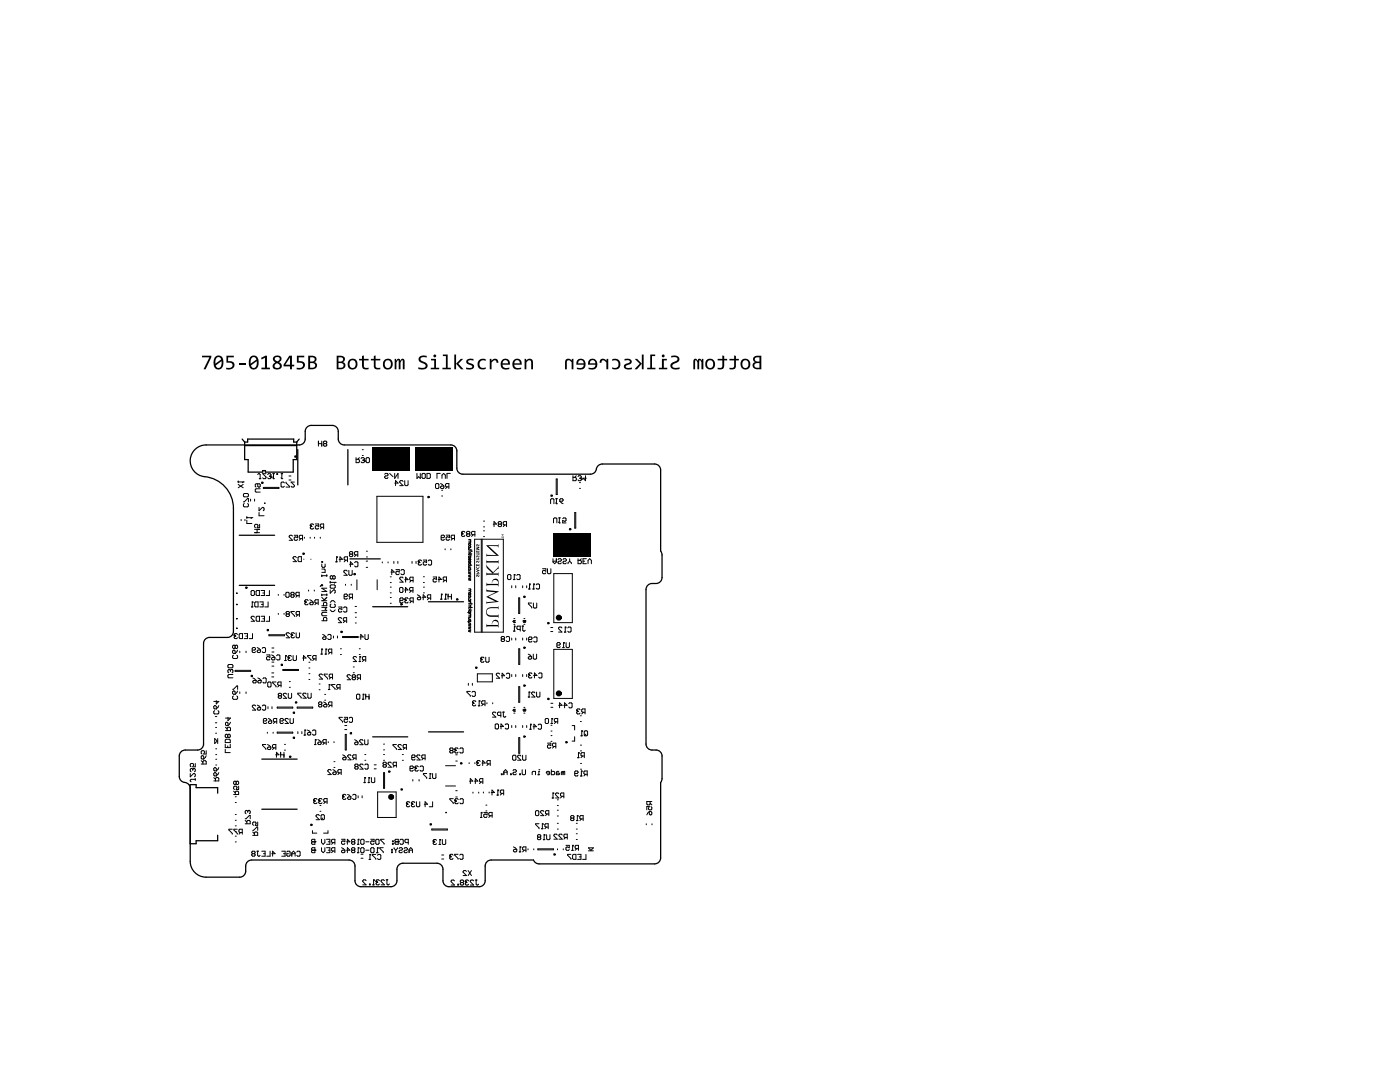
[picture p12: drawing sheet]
<svg xmlns="http://www.w3.org/2000/svg" width="279mm" height="216mm" viewBox="0 0 279 216" stroke-linecap="round" stroke-linejoin="round" font-family="sans-serif">
<path d="M38.8 89.8a3.2 3.2 0 0 1 2.3-1h18.6a1.19 1.19 0 0 0 1.2-1.2v-1.5a1.19 1.19 0 0 1 1.2-1.2h4.2a1.19 1.19 0 0 1 1.2 1.2v1.5a1.19 1.19 0 0 0 1.2 1.2h21.3a1.19 1.19 0 0 1 1.2 1.2v3.4a1.19 1.19 0 0 0 1.2 1.2h25.4a1.34 1.34 0 0 0 1.3-1.3 1.19 1.19 0 0 1 1.1-.7h10.5a1.19 1.19 0 0 1 1.1 1.2v16.2l.3 .7v4.5a1.19 1.19 0 0 1-1.2 1.2 1.57 1.57 0 0 0-1.9 .8l-.1 31.3a1.19 1.19 0 0 0 1.2 1.2 1.57 1.57 0 0 1 2 .8v4.9l-.3 .7v15.1a1.19 1.19 0 0 1-1.1 1.2h-23.1a1.19 1.19 0 0 1-1.1-.8h-8.5a1.19 1.19 0 0 0-1.2 1.2v2.9a1.19 1.19 0 0 1-1.2 1.2h-6a1.19 1.19 0 0 1-1.2-1.2v-2.3a1.19 1.19 0 0 0-1.2-1.2h-6.8a1.19 1.19 0 0 0-1.2 1.2v2.3a1.19 1.19 0 0 1-1.2 1.2h-6a1.19 1.19 0 0 1-1.2-1.2v-2.9a1.19 1.19 0 0 0-1.1-1.2h-19.5a1.19 1.19 0 0 0-1.2 1.2 1.86 1.86 0 0 1-.5 2l-.7 .2h-6.7a3.2 3.2 0 0 1-3.1-3.1v-14.6a1.35 1.35 0 0 0-1.5-1.3 1.19 1.19 0 0 1-.7-1.1v-4a1.19 1.19 0 0 1 1.2-1.2h2.4a1.19 1.19 0 0 0 1.2-1.2v-20.1a1.19 1.19 0 0 1 1.2-1.2h3.6a1.19 1.19 0 0 0 1.2-1.2v-24.6a6.5 6.5 0 0 0-6.4-6.4 3.2 3.2 0 0 1-1.4-5.2z" fill="none" stroke="#000" stroke-width=".25"/>
<g fill="#000">
<path d="M40.3 71h1.9v.3l-1.2 2.4h-.4l1.2-2.4h-1.5zM45.2 71h1.5v.3h-1.2v.8l1 .1 .3 .7-.1 .3-.3 .3-.6 .2h-.7v-.3h.9l.4-.4a.56 .56 0 0 0-.7-.6h-.5zM47.7 72.4h1.2v.3h-1.2zM52.1 71.4l.9-.4h.3v2.4h.6v.3h-1.7v-.3h.7v-2l-.7 .3zM59.2 71h1.5v.3h-1.1v.8l1 .1 .3 .7-.5 .7-.6 .1h-.6v-.3h.9l.4-.4a.56 .56 0 0 0-.7-.6h-.6z"/>
<path d="M42.9 71.3l.4-.3h.6a1.68 1.68 0 0 1 .4 2.4l-.3 .2-.5 .1-.6-.3-.3-1.1zM43.1 72.9l.2 .4 .6 .1 .3-.4v-.9zM43.3 71.4l-.3 .5v.7l1.1-.9-.4-.4z"/>
<path d="M49.9 71.3l.4-.3 .6-.1 .4 .3 .2 .4 .1 1.3-.5 .7-.8 .1-.5-.4-.1-1.2zM50.1 72.9l.2 .4 .6 .1 .3-.6v-.7zM50.3 71.4l-.3 .5v.7l1.2-.9-.4-.4z"/>
<path d="M54.6 71.2l.4-.2h.7l.3 .1 .2 .4a.72 .72 0 0 1-.5 .8l.4 .3 .1 .3v.4l-.2 .3-.6 .1h-.5l-.4-.2-.1-.3a.83 .83 0 0 1 .6-.9h-.1a.66 .66 0 0 1-.3-1.1zM54.9 71.6a.45 .45 0 0 0 .9 0 .45 .45 0 0 0-.9 0zM54.8 73a.55 .55 0 0 0 1.1 0 .55 .55 0 0 0-1.1 0z"/>
<path d="M57.7 71h.6v1.8h.4v.3h-.4v.6h-.4v-.6h-1.3v-.3zM57.9 71.3l-1 1.5h1z"/>
<path d="M61.5 71h.8a.67 .67 0 0 1 .8 .4 .67 .67 0 0 1-.4 .8l.6 .5-.2 .7-.5 .3h-1.1zM61.9 71.3v.8h.6l.3-.2v-.3l-.2-.2zM61.9 72.4v1h.4a.49 .49 0 0 0 .6-.5 .49 .49 0 0 0-.7-.5z"/>
</g>
<g fill="#fff">
<circle cx="117.4" cy="139.1" r=".15"/>
<circle cx="90.6" cy="94.6" r=".25"/>
<circle cx="89.6" cy="92.1" r=".15"/>
<circle cx="87.2" cy="115.6" r=".25"/>
<circle cx="73.3" cy="113.5" r=".15"/>
<circle cx="96.2" cy="139.7" r=".15"/>
<circle cx="73.3" cy="111.6" r=".15"/>
<circle cx="72.2" cy="117.2" r=".15"/>
<circle cx="72.2" cy="116.2" r=".15"/>
<circle cx="73.2" cy="117.2" r=".15"/>
<circle cx="73.2" cy="116.2" r=".15"/>
<circle cx="74.2" cy="117.2" r=".15"/>
<circle cx="74.2" cy="116.2" r=".15"/>
<circle cx="75.7" cy="120.8" r=".25"/>
<circle cx="117.4" cy="141.7" r=".15"/>
<circle cx="117.1" cy="137" r=".15"/>
<circle cx="110.7" cy="134.1" r=".15"/>
<circle cx="117.1" cy="136.1" r=".15"/>
<circle cx="106.6" cy="136.2" r=".25"/>
<circle cx="113.6" cy="134" r=".25"/>
<circle cx="112.8" cy="133.4" r=".15"/>
<circle cx="112.5" cy="139.9" r=".15"/>
<circle cx="111.5" cy="139.9" r=".15"/>
<circle cx="112.5" cy="138.9" r=".15"/>
<circle cx="111.5" cy="138.9" r=".15"/>
<circle cx="112.5" cy="137.9" r=".15"/>
<circle cx="111.5" cy="137.9" r=".15"/>
<circle cx="106.9" cy="140.7" r=".25"/>
<circle cx="47.6" cy="147.3" r=".15"/>
<circle cx="46" cy="148.4" r=".15"/>
<circle cx="48.5" cy="121.7" r=".15"/>
<circle cx="54.2" cy="120.4" r=".15"/>
<circle cx="54.9" cy="123.4" r=".15"/>
<circle cx="87.9" cy="169.6" r=".25"/>
<circle cx="89.8" cy="173.9" r=".15"/>
<circle cx="89" cy="174.3" r=".15"/>
<circle cx="85.5" cy="170.8" r=".25"/>
<circle cx="80.5" cy="170.8" r=".25"/>
<circle cx="77.4" cy="174.3" r=".25"/>
<circle cx="74.3" cy="174.9" r=".15"/>
<circle cx="74.4" cy="139" r=".15"/>
<circle cx="74.3" cy="137.1" r=".15"/>
<circle cx="76.7" cy="145.1" r=".15"/>
<circle cx="78.5" cy="143" r=".15"/>
<circle cx="93.4" cy="140.4" r=".15"/>
<circle cx="94.3" cy="139.7" r=".25"/>
<circle cx="92.5" cy="140.1" r=".15"/>
<circle cx="95.3" cy="138.6" r=".15"/>
<circle cx="84" cy="134" r=".15"/>
<circle cx="83.8" cy="127.2" r=".15"/>
<circle cx="83.5" cy="130.3" r=".15"/>
<circle cx="83.4" cy="129.2" r=".15"/>
<circle cx="78.1" cy="132.5" r=".15"/>
<circle cx="79.9" cy="135.1" r=".15"/>
<circle cx="80.9" cy="137.1" r=".15"/>
<circle cx="81.2" cy="133.1" r=".15"/>
<circle cx="82" cy="133.1" r=".15"/>
<circle cx="84.3" cy="140" r=".15"/>
<circle cx="84.5" cy="141.1" r=".15"/>
<circle cx="82.8" cy="133" r=".15"/>
<circle cx="82.9" cy="128.1" r=".15"/>
<circle cx="83.4" cy="139" r=".15"/>
<circle cx="82.7" cy="126.1" r=".25"/>
<circle cx="77.5" cy="131" r=".15"/>
<circle cx="79" cy="127.1" r=".15"/>
<circle cx="72.8" cy="131.2" r=".15"/>
<circle cx="72.2" cy="126.1" r=".15"/>
<circle cx="72.2" cy="127" r=".15"/>
<circle cx="70.1" cy="128.7" r=".15"/>
<circle cx="75.2" cy="131.1" r=".15"/>
<circle cx="49.1" cy="167.7" r=".15"/>
<circle cx="44.8" cy="166.5" r=".15"/>
<circle cx="62.8" cy="167.2" r=".15"/>
<circle cx="54.8" cy="167" r=".25"/>
<circle cx="48.8" cy="164.2" r=".15"/>
<circle cx="46.1" cy="164.2" r=".15"/>
<circle cx="93.9" cy="175.3" r=".25"/>
<circle cx="93.2" cy="174.5" r=".15"/>
<circle cx="92.6" cy="173.9" r=".15"/>
<circle cx="78" cy="170.8" r=".25"/>
<circle cx="76.8" cy="176" r=".25"/>
<circle cx="75" cy="173.9" r=".15"/>
<circle cx="75.7" cy="174.5" r=".15"/>
<circle cx="46.2" cy="153.6" r=".15"/>
<circle cx="58" cy="151.2" r=".25"/>
<circle cx="48.6" cy="114.8" r=".15"/>
<circle cx="56.7" cy="114.1" r=".15"/>
<circle cx="60.9" cy="114.8" r=".15"/>
<circle cx="64.3" cy="99" r=".25"/>
<circle cx="73.3" cy="91.9" r=".15"/>
<circle cx="72.1" cy="93.5" r=".15"/>
<circle cx="49.4" cy="99.8" r=".15"/>
<circle cx="54.1" cy="99.4" r=".15"/>
<circle cx="48.7" cy="99.8" r=".15"/>
<circle cx="59" cy="93.4" r=".15"/>
<circle cx="90.6" cy="174.6" r=".15"/>
<circle cx="57.1" cy="94.2" r=".15"/>
<circle cx="57.7" cy="93.8" r=".15"/>
<circle cx="60.9" cy="141.8" r=".15"/>
<circle cx="91.7" cy="175.1" r=".15"/>
<circle cx="49.3" cy="100.5" r=".15"/>
<circle cx="72.7" cy="157.2" r=".15"/>
<circle cx="69.7" cy="161.3" r=".15"/>
<circle cx="70.7" cy="162.2" r=".25"/>
<circle cx="64.8" cy="148" r=".25"/>
<circle cx="61.1" cy="124.8" r=".15"/>
<circle cx="64.1" cy="110.5" r=".15"/>
<circle cx="54.1" cy="95.4" r=".15"/>
<circle cx="61.7" cy="122.9" r=".15"/>
<circle cx="115.3" cy="126.4" r=".15"/>
<circle cx="115.3" cy="128" r=".15"/>
<circle cx="107.9" cy="127.7" r=".15"/>
<circle cx="106.8" cy="125.4" r=".15"/>
<circle cx="116.6" cy="122.9" r=".15"/>
<circle cx="108.3" cy="134.1" r=".15"/>
<circle cx="67.7" cy="131.4" r=".25"/>
<circle cx="67.9" cy="132.4" r=".15"/>
<circle cx="84" cy="134.8" r=".15"/>
<circle cx="88.8" cy="127.4" r=".15"/>
<circle cx="76.6" cy="127" r=".15"/>
<circle cx="68.7" cy="122.9" r=".15"/>
<circle cx="70.1" cy="127.1" r=".15"/>
<circle cx="103.6" cy="116.2" r=".15"/>
<circle cx="108.3" cy="116.1" r=".15"/>
<circle cx="102.9" cy="125.4" r=".15"/>
<circle cx="116.7" cy="170.5" r=".15"/>
<circle cx="61.6" cy="141.2" r=".15"/>
<circle cx="47.3" cy="103.2" r=".15"/>
<circle cx="48.2" cy="116.9" r=".15"/>
<circle cx="48.9" cy="116.8" r=".15"/>
<circle cx="48.9" cy="106.6" r=".25"/>
<circle cx="44.7" cy="130.8" r=".25"/>
<circle cx="48" cy="128.1" r=".15"/>
<circle cx="48.5" cy="126.5" r=".15"/>
<circle cx="78.2" cy="161.9" r=".15"/>
<circle cx="55" cy="117.9" r=".15"/>
<circle cx="56.9" cy="159.5" r=".15"/>
<circle cx="57.9" cy="159.5" r=".15"/>
<circle cx="58.7" cy="159.5" r=".15"/>
<circle cx="60.1" cy="154.1" r=".15"/>
<circle cx="59.7" cy="159.5" r=".15"/>
<circle cx="70.1" cy="132.4" r=".15"/>
<circle cx="47.4" cy="156.2" r=".15"/>
<circle cx="47.7" cy="158.4" r=".15"/>
<circle cx="60.5" cy="147.9" r=".15"/>
<circle cx="60.7" cy="143.5" r=".25"/>
<circle cx="56.9" cy="128.1" r=".15"/>
<circle cx="61.3" cy="123.6" r=".15"/>
<circle cx="65.9" cy="124" r=".15"/>
<circle cx="61.2" cy="137.6" r=".25"/>
<circle cx="48.5" cy="102.1" r=".25"/>
<circle cx="58.4" cy="94" r=".15"/>
<circle cx="51.7" cy="102.5" r=".25"/>
<circle cx="48" cy="99.8" r=".15"/>
<circle cx="103.7" cy="117.1" r=".15"/>
<circle cx="45.4" cy="145.7" r=".25"/>
<circle cx="76.7" cy="154.6" r=".15"/>
<circle cx="111.1" cy="110.9" r=".15"/>
<circle cx="111.1" cy="124.2" r=".15"/>
<circle cx="118.3" cy="142.7" r=".25"/>
<circle cx="55.2" cy="124.8" r=".15"/>
<circle cx="67" cy="125" r=".25"/>
<circle cx="57.1" cy="131.6" r=".15"/>
<circle cx="56.2" cy="131" r=".25"/>
<circle cx="117.6" cy="147.2" r=".25"/>
<circle cx="89.7" cy="162.9" r=".25"/>
<circle cx="89.6" cy="161.2" r=".15"/>
<circle cx="85.4" cy="165.8" r=".25"/>
<circle cx="82.7" cy="162.5" r=".15"/>
<circle cx="81.7" cy="162" r=".15"/>
<circle cx="81.5" cy="156.4" r=".25"/>
<circle cx="112.7" cy="105.6" r=".15"/>
<circle cx="83.2" cy="148.6" r=".15"/>
<circle cx="81.6" cy="155.4" r=".15"/>
<circle cx="90.4" cy="155.8" r=".15"/>
<circle cx="102.9" cy="140.5" r=".15"/>
<circle cx="66.2" cy="109.3" r=".25"/>
<circle cx="64.7" cy="106.6" r=".15"/>
<circle cx="74.2" cy="154.7" r=".15"/>
<circle cx="70.5" cy="90.3" r=".15"/>
<circle cx="76.2" cy="94.1" r=".15"/>
<circle cx="83.9" cy="125" r=".15"/>
<circle cx="94.4" cy="131.3" r=".15"/>
<circle cx="82.5" cy="149.2" r=".15"/>
<circle cx="82.1" cy="123.1" r=".15"/>
<circle cx="93.3" cy="134.7" r=".15"/>
<circle cx="76.8" cy="90.4" r=".25"/>
<circle cx="103.6" cy="145.1" r=".15"/>
<circle cx="79" cy="113.7" r=".15"/>
<circle cx="79.1" cy="110.7" r=".15"/>
<circle cx="73.4" cy="140.4" r=".15"/>
<circle cx="80.2" cy="105" r=".15"/>
<circle cx="93.6" cy="131.3" r=".15"/>
<circle cx="130.8" cy="162.1" r=".25"/>
<circle cx="128.1" cy="104.8" r=".15"/>
<circle cx="62" cy="159.4" r=".15"/>
<circle cx="72.8" cy="145.2" r=".25"/>
<circle cx="65.9" cy="145.7" r=".15"/>
<circle cx="56.9" cy="125.7" r=".15"/>
<circle cx="67.3" cy="134.5" r=".15"/>
<circle cx="68" cy="138.3" r=".15"/>
<circle cx="48.7" cy="132.5" r=".15"/>
<circle cx="56.3" cy="134.7" r=".15"/>
<circle cx="56.2" cy="143.6" r=".25"/>
<circle cx="56.3" cy="138.9" r=".25"/>
<circle cx="40.9" cy="152.1" r=".25"/>
<circle cx="45.7" cy="144" r=".25"/>
<circle cx="55.4" cy="146.2" r=".15"/>
<circle cx="82" cy="106.8" r=".15"/>
<circle cx="84.3" cy="109.3" r=".15"/>
<circle cx="80.3" cy="116.8" r=".15"/>
<circle cx="75.7" cy="157.4" r=".15"/>
<circle cx="71.7" cy="155.4" r=".15"/>
<circle cx="68.5" cy="137.7" r=".15"/>
<circle cx="69.1" cy="137.2" r=".15"/>
<circle cx="73" cy="102.9" r=".15"/>
<circle cx="77.9" cy="124.4" r=".25"/>
<circle cx="73.3" cy="126.1" r=".25"/>
<circle cx="61.3" cy="113.9" r=".15"/>
<circle cx="64.9" cy="141.4" r=".15"/>
<circle cx="65.4" cy="140.9" r=".15"/>
<circle cx="65.9" cy="140.3" r=".15"/>
<circle cx="46" cy="96" r=".15"/>
<circle cx="72.9" cy="104.6" r=".15"/>
<circle cx="62.4" cy="88.6" r=".25"/>
<circle cx="63.5" cy="87.6" r=".25"/>
<circle cx="84.3" cy="103.9" r=".15"/>
<circle cx="78.3" cy="91.1" r=".25"/>
<circle cx="85.1" cy="92.1" r=".25"/>
<circle cx="79.6" cy="94" r=".15"/>
<circle cx="83.1" cy="100.4" r=".25"/>
<circle cx="80.1" cy="99.1" r=".15"/>
<circle cx="88.3" cy="107.5" r=".15"/>
<circle cx="87.8" cy="108" r=".15"/>
<circle cx="87.3" cy="108.6" r=".15"/>
<circle cx="88.8" cy="107" r=".15"/>
<circle cx="89.3" cy="106.4" r=".15"/>
<circle cx="115.1" cy="112.5" r=".25"/>
<circle cx="91.3" cy="142.1" r=".15"/>
<circle cx="49" cy="159.6" r=".15"/>
<circle cx="45.5" cy="162" r=".15"/>
<circle cx="46.8" cy="162" r=".15"/>
<circle cx="46.9" cy="163" r=".15"/>
<circle cx="48.7" cy="161" r=".25"/>
<circle cx="82" cy="108.2" r=".15"/>
<circle cx="55.3" cy="89.9" r=".25"/>
<circle cx="76.8" cy="169.6" r=".25"/>
<circle cx="52.7" cy="89.9" r=".25"/>
<circle cx="76.9" cy="112.2" r=".15"/>
<circle cx="80.7" cy="119.8" r=".15"/>
<circle cx="80.4" cy="117.7" r=".15"/>
<circle cx="79" cy="114.6" r=".15"/>
<circle cx="95" cy="160.2" r=".15"/>
<circle cx="93.5" cy="157.2" r=".25"/>
<circle cx="78.8" cy="108.2" r=".15"/>
<circle cx="80.8" cy="116.2" r=".15"/>
<circle cx="81.3" cy="115.7" r=".15"/>
<circle cx="79.6" cy="108.2" r=".15"/>
<circle cx="83.4" cy="103" r=".15"/>
<circle cx="83.3" cy="101.8" r=".15"/>
<circle cx="82.8" cy="102.4" r=".15"/>
<circle cx="89.4" cy="111.6" r=".15"/>
<circle cx="83.9" cy="113.2" r=".25"/>
<circle cx="83.9" cy="111.2" r=".25"/>
<circle cx="112.1" cy="117.1" r=".15"/>
<circle cx="110.8" cy="118.3" r=".15"/>
<circle cx="111.9" cy="133.9" r=".15"/>
<circle cx="110.6" cy="119" r=".15"/>
<circle cx="107" cy="114.5" r=".25"/>
<circle cx="111.9" cy="118.2" r=".25"/>
<circle cx="107.5" cy="121.9" r=".25"/>
<circle cx="111.1" cy="127.1" r=".25"/>
<circle cx="106" cy="139" r=".25"/>
<circle cx="98.1" cy="95.4" r=".25"/>
<circle cx="99.3" cy="96.6" r=".25"/>
<circle cx="100.6" cy="95.4" r=".25"/>
<circle cx="95.5" cy="95.4" r=".25"/>
<circle cx="96.8" cy="96.6" r=".25"/>
<circle cx="88" cy="95.4" r=".25"/>
<circle cx="89.3" cy="96.6" r=".25"/>
<circle cx="91.8" cy="96.6" r=".25"/>
<circle cx="83" cy="95.4" r=".25"/>
<circle cx="84.2" cy="96.6" r=".25"/>
<circle cx="85.5" cy="95.4" r=".25"/>
<circle cx="86.8" cy="96.6" r=".25"/>
<circle cx="78" cy="95.4" r=".25"/>
<circle cx="80.5" cy="95.4" r=".25"/>
<circle cx="81.7" cy="96.6" r=".25"/>
<circle cx="72.9" cy="95.4" r=".25"/>
<circle cx="74.2" cy="96.6" r=".25"/>
<circle cx="75.5" cy="95.4" r=".25"/>
<circle cx="76.7" cy="96.6" r=".25"/>
<circle cx="70.4" cy="95.4" r=".25"/>
<circle cx="59.1" cy="96.6" r=".25"/>
<circle cx="56.6" cy="96.6" r=".25"/>
<circle cx="99.3" cy="99" r=".25"/>
<circle cx="100.6" cy="97.8" r=".25"/>
<circle cx="99.3" cy="104.1" r=".25"/>
<circle cx="100.6" cy="102.8" r=".25"/>
<circle cx="99.3" cy="101.6" r=".25"/>
<circle cx="100.6" cy="107.9" r=".25"/>
<circle cx="99.3" cy="106.6" r=".25"/>
<circle cx="100.6" cy="105.3" r=".25"/>
<circle cx="99.3" cy="114.2" r=".25"/>
<circle cx="99.3" cy="119.2" r=".25"/>
<circle cx="100.6" cy="118" r=".25"/>
<circle cx="99.3" cy="116.7" r=".25"/>
<circle cx="100.6" cy="115.4" r=".25"/>
<circle cx="99.3" cy="124.3" r=".25"/>
<circle cx="100.6" cy="123" r=".25"/>
<circle cx="99.3" cy="121.8" r=".25"/>
<circle cx="100.6" cy="120.5" r=".25"/>
<circle cx="99.3" cy="129.3" r=".25"/>
<circle cx="100.6" cy="125.5" r=".25"/>
<circle cx="99.3" cy="134.4" r=".25"/>
<circle cx="100.6" cy="133.1" r=".25"/>
<circle cx="99.3" cy="131.8" r=".25"/>
<circle cx="100.6" cy="130.6" r=".25"/>
<circle cx="99.3" cy="139.4" r=".25"/>
<circle cx="100.6" cy="138.2" r=".25"/>
<circle cx="99.3" cy="136.9" r=".25"/>
<circle cx="100.6" cy="135.6" r=".25"/>
<circle cx="99.3" cy="144.5" r=".25"/>
<circle cx="100.6" cy="143.2" r=".25"/>
<circle cx="99.3" cy="141.9" r=".25"/>
<circle cx="100.6" cy="140.7" r=".25"/>
<circle cx="99.3" cy="149.5" r=".25"/>
<circle cx="100.6" cy="148.3" r=".25"/>
<circle cx="99.3" cy="147" r=".25"/>
<circle cx="100.6" cy="145.7" r=".25"/>
<circle cx="100.6" cy="150.8" r=".25"/>
<circle cx="99.3" cy="159.6" r=".25"/>
<circle cx="100.6" cy="158.4" r=".25"/>
<circle cx="99.3" cy="157.1" r=".25"/>
<circle cx="100.6" cy="155.8" r=".25"/>
<circle cx="99.3" cy="164.7" r=".25"/>
<circle cx="100.6" cy="163.4" r=".25"/>
<circle cx="99.3" cy="162.1" r=".25"/>
<circle cx="100.6" cy="160.9" r=".25"/>
<circle cx="99.3" cy="169.6" r=".25"/>
<circle cx="100.6" cy="168.4" r=".25"/>
<circle cx="99.3" cy="167.2" r=".25"/>
<circle cx="100.6" cy="165.9" r=".25"/>
<circle cx="100.6" cy="170.8" r=".25"/>
<circle cx="94.3" cy="169.6" r=".25"/>
<circle cx="95.6" cy="170.8" r=".25"/>
<circle cx="96.8" cy="169.6" r=".25"/>
<circle cx="98.1" cy="170.8" r=".25"/>
<circle cx="91.8" cy="169.6" r=".25"/>
<circle cx="93.1" cy="170.8" r=".25"/>
<circle cx="84.3" cy="169.6" r=".25"/>
<circle cx="79.3" cy="169.6" r=".25"/>
<circle cx="81.8" cy="169.6" r=".25"/>
<circle cx="83" cy="170.8" r=".25"/>
<circle cx="74.3" cy="169.6" r=".25"/>
<circle cx="75.5" cy="170.8" r=".25"/>
<circle cx="69.2" cy="169.6" r=".25"/>
<circle cx="70.5" cy="170.8" r=".25"/>
<circle cx="64.2" cy="169.6" r=".25"/>
<circle cx="65.5" cy="170.8" r=".25"/>
<circle cx="66.7" cy="169.6" r=".25"/>
<circle cx="68" cy="170.8" r=".25"/>
<circle cx="60.5" cy="170.8" r=".25"/>
<circle cx="61.7" cy="169.6" r=".25"/>
<circle cx="63" cy="170.8" r=".25"/>
<circle cx="54.2" cy="169.6" r=".25"/>
<circle cx="55.5" cy="170.8" r=".25"/>
<circle cx="58" cy="170.8" r=".25"/>
<circle cx="50.5" cy="170.8" r=".25"/>
<circle cx="51.7" cy="169.6" r=".25"/>
<circle cx="53" cy="170.8" r=".25"/>
<circle cx="51.7" cy="167.1" r=".25"/>
<circle cx="50.5" cy="168.3" r=".25"/>
<circle cx="50.5" cy="163.3" r=".25"/>
<circle cx="51.7" cy="164.5" r=".25"/>
<circle cx="50.5" cy="153.2" r=".25"/>
<circle cx="50.5" cy="155.7" r=".25"/>
<circle cx="51.7" cy="146.9" r=".25"/>
<circle cx="50.5" cy="148.2" r=".25"/>
<circle cx="51.7" cy="149.4" r=".25"/>
<circle cx="50.5" cy="150.7" r=".25"/>
<circle cx="51.7" cy="141.9" r=".25"/>
<circle cx="50.5" cy="143.1" r=".25"/>
<circle cx="51.7" cy="144.4" r=".25"/>
<circle cx="50.5" cy="145.6" r=".25"/>
<circle cx="51.7" cy="136.8" r=".25"/>
<circle cx="50.5" cy="138.1" r=".25"/>
<circle cx="51.7" cy="139.3" r=".25"/>
<circle cx="50.5" cy="140.6" r=".25"/>
<circle cx="51.7" cy="131.8" r=".25"/>
<circle cx="51.7" cy="134.3" r=".25"/>
<circle cx="50.5" cy="135.6" r=".25"/>
<circle cx="51.7" cy="126.7" r=".25"/>
<circle cx="50.5" cy="128" r=".25"/>
<circle cx="51.7" cy="129.3" r=".25"/>
<circle cx="51.7" cy="121.7" r=".25"/>
<circle cx="51.7" cy="124.2" r=".25"/>
<circle cx="50.5" cy="117.9" r=".25"/>
<circle cx="51.7" cy="119.2" r=".25"/>
<circle cx="51.7" cy="106" r=".25"/>
<circle cx="50.5" cy="104.7" r=".25"/>
<circle cx="51.7" cy="99.2" r=".25"/>
<circle cx="50.5" cy="97.9" r=".25"/>
<circle cx="51.7" cy="96.6" r=".25"/>
<circle cx="50.5" cy="95.4" r=".25"/>
<circle cx="113.7" cy="131.9" r=".25"/>
<circle cx="115.3" cy="129.7" r=".15"/>
<circle cx="115.3" cy="127.2" r=".15"/>
<circle cx="108" cy="131.5" r=".25"/>
<circle cx="108.1" cy="125.6" r=".25"/>
<circle cx="110.9" cy="116.2" r=".25"/>
<circle cx="110.4" cy="143.8" r=".25"/>
<circle cx="109" cy="144" r=".15"/>
<circle cx="113.4" cy="97.1" r=".25"/>
<circle cx="117" cy="103.8" r=".25"/>
<circle cx="94.8" cy="133.2" r=".15"/>
<circle cx="95.1" cy="135.8" r=".25"/>
<circle cx="102.9" cy="143" r=".15"/>
<circle cx="102.7" cy="122.7" r=".15"/>
<circle cx="117.5" cy="159.2" r=".15"/>
<circle cx="108.9" cy="171.5" r=".15"/>
<circle cx="107.9" cy="169.5" r=".15"/>
<circle cx="109.8" cy="169.5" r=".15"/>
<circle cx="108.9" cy="167.2" r=".25"/>
<circle cx="113.3" cy="170.5" r=".25"/>
<circle cx="117.2" cy="166.9" r=".15"/>
<circle cx="117.2" cy="164.9" r=".15"/>
<circle cx="112.4" cy="166" r=".15"/>
<circle cx="113.4" cy="160.2" r=".15"/>
<circle cx="118.2" cy="152.9" r=".15"/>
<circle cx="110.3" cy="161.2" r=".15"/>
<circle cx="114.1" cy="165.9" r=".15"/>
<circle cx="114.6" cy="162.2" r=".15"/>
<circle cx="108.7" cy="164.4" r=".15"/>
<circle cx="102.3" cy="167.8" r=".15"/>
<circle cx="114.5" cy="156.3" r=".15"/>
<circle cx="111.9" cy="158.9" r=".15"/>
<circle cx="115" cy="154.7" r=".15"/>
<circle cx="115.3" cy="128.9" r=".15"/>
<circle cx="113.4" cy="125.4" r=".15"/>
<circle cx="114.2" cy="124.5" r=".25"/>
<circle cx="117" cy="117.5" r=".15"/>
<circle cx="99.3" cy="109.1" r=".25"/>
<circle cx="108.2" cy="152" r=".25"/>
<circle cx="55.9" cy="115.8" r=".25"/>
<circle cx="41.9" cy="162.9" r=".25"/>
<circle cx="82.7" cy="124.1" r=".25"/>
<circle cx="64.4" cy="88.7" r=".25"/>
<circle cx="87.7" cy="167.4" r=".15"/>
<circle cx="87.7" cy="163.6" r=".15"/>
<circle cx="65.2" cy="166.5" r=".15"/>
<circle cx="64.9" cy="163.1" r=".25"/>
<circle cx="106.1" cy="147.9" r=".25"/>
<circle cx="68.7" cy="162.2" r=".25"/>
<circle cx="94.2" cy="152.4" r=".15"/>
<circle cx="89.5" cy="154.2" r=".15"/>
<circle cx="90.4" cy="154.2" r=".15"/>
<circle cx="89.5" cy="155.8" r=".15"/>
<circle cx="94.5" cy="154.6" r=".15"/>
<circle cx="93.9" cy="155.1" r=".15"/>
<circle cx="86.4" cy="155.7" r=".15"/>
<circle cx="87.1" cy="104.2" r=".15"/>
<circle cx="66.7" cy="151" r=".15"/>
<circle cx="84.8" cy="154.8" r=".25"/>
<circle cx="85.9" cy="155.2" r=".15"/>
<circle cx="85.9" cy="154.5" r=".15"/>
<circle cx="86.4" cy="154" r=".15"/>
<circle cx="89" cy="143" r=".15"/>
<circle cx="88.9" cy="151.4" r=".15"/>
<circle cx="92.1" cy="150.1" r=".15"/>
<circle cx="93.7" cy="149.9" r=".15"/>
<circle cx="96.8" cy="130.7" r=".15"/>
<circle cx="97.3" cy="135.4" r=".15"/>
<circle cx="73.5" cy="133.3" r=".15"/>
<circle cx="42.4" cy="137.1" r=".25"/>
<circle cx="45.4" cy="137.1" r=".25"/>
<circle cx="43.9" cy="138.6" r=".25"/>
<circle cx="42.4" cy="140.1" r=".25"/>
<circle cx="45.4" cy="140.1" r=".25"/>
<circle cx="46.9" cy="138.6" r=".25"/>
<circle cx="43.9" cy="135.6" r=".25"/>
<circle cx="110.3" cy="149" r=".25"/>
<circle cx="113.3" cy="149" r=".25"/>
<circle cx="110.3" cy="152" r=".25"/>
<circle cx="113.3" cy="152" r=".25"/>
<circle cx="116.3" cy="151" r=".25"/>
<circle cx="116.3" cy="147" r=".25"/>
<circle cx="102.3" cy="104.6" r=".25"/>
<circle cx="92.3" cy="117.1" r=".25"/>
<circle cx="92.3" cy="119.6" r=".25"/>
<circle cx="89.8" cy="117.1" r=".25"/>
<circle cx="87.3" cy="117.1" r=".25"/>
<circle cx="87.3" cy="112.1" r=".25"/>
<circle cx="84.8" cy="112.1" r=".25"/>
<circle cx="94.8" cy="119.6" r=".25"/>
<circle cx="94.8" cy="122.1" r=".25"/>
<circle cx="69.8" cy="97.1" r=".25"/>
<circle cx="79.8" cy="89.6" r=".25"/>
<circle cx="82.3" cy="89.6" r=".25"/>
<circle cx="84.8" cy="89.6" r=".25"/>
<circle cx="87.3" cy="89.6" r=".25"/>
<circle cx="89.8" cy="89.6" r=".25"/>
<circle cx="117.3" cy="112.1" r=".25"/>
<circle cx="117.3" cy="114.6" r=".25"/>
<circle cx="129.7" cy="99.6" r=".25"/>
<circle cx="129.7" cy="112.1" r=".25"/>
<circle cx="129.7" cy="114.6" r=".25"/>
<circle cx="107.3" cy="134.6" r=".25"/>
<circle cx="95.8" cy="143.1" r=".25"/>
<circle cx="95.8" cy="128.6" r=".25"/>
<circle cx="95.8" cy="126.1" r=".25"/>
<circle cx="77.8" cy="121.1" r=".25"/>
<circle cx="93.3" cy="144.1" r=".25"/>
<circle cx="68.8" cy="148" r=".25"/>
<circle cx="64.8" cy="158" r=".25"/>
<circle cx="67.8" cy="159" r=".25"/>
<circle cx="54.9" cy="161.8" r=".25"/>
<circle cx="54.8" cy="164.5" r=".25"/>
<circle cx="108.3" cy="161" r=".25"/>
<circle cx="68.3" cy="118.6" r=".25"/>
<circle cx="66.3" cy="106.1" r=".25"/>
<circle cx="60.8" cy="104.6" r=".25"/>
<circle cx="54.8" cy="117.1" r=".25"/>
<circle cx="61.3" cy="144.6" r=".25"/>
<circle cx="90.9" cy="149.6" r=".15"/>
<circle cx="71.4" cy="154.1" r=".15"/>
<circle cx="58.9" cy="92.7" r=".15"/>
<circle cx="45.3" cy="95.9" r=".15"/>
<circle cx="64.1" cy="109.8" r=".15"/>
<circle cx="90.2" cy="160.4" r=".25"/>
<circle cx="111.8" cy="110.9" r=".15"/>
<circle cx="110.3" cy="110.7" r=".15"/>
<circle cx="83.4" cy="162.3" r=".15"/>
<circle cx="112.4" cy="106.2" r=".15"/>
<circle cx="72.7" cy="156.1" r=".15"/>
<circle cx="80.9" cy="145" r=".15"/>
<circle cx="78.9" cy="148.6" r=".15"/>
<circle cx="75.3" cy="162.2" r=".15"/>
<circle cx="68.9" cy="150.7" r=".25"/>
<circle cx="45.5" cy="151.8" r=".15"/>
<circle cx="55.8" cy="152" r=".15"/>
<circle cx="79" cy="125" r=".15"/>
<circle cx="71.4" cy="93.5" r=".15"/>
<circle cx="118.1" cy="96" r=".25"/>
<circle cx="129.5" cy="101.3" r=".25"/>
<circle cx="117.5" cy="108.3" r=".25"/>
<circle cx="75.5" cy="158.6" r=".15"/>
<circle cx="79" cy="158.6" r=".15"/>
<circle cx="76.8" cy="165.7" r=".15"/>
<circle cx="78.9" cy="165.8" r=".15"/>
<circle cx="82.1" cy="158.6" r=".15"/>
<circle cx="81.5" cy="159.3" r=".15"/>
<circle cx="79" cy="159.4" r=".15"/>
<circle cx="76.8" cy="162.1" r=".25"/>
<circle cx="77.6" cy="159.3" r=".15"/>
<circle cx="80.7" cy="157.5" r=".15"/>
<circle cx="80.1" cy="157" r=".15"/>
<circle cx="79.5" cy="157.5" r=".15"/>
<circle cx="77.7" cy="157.5" r=".15"/>
<circle cx="77.3" cy="158.6" r=".15"/>
<circle cx="61.8" cy="160.8" r=".15"/>
<circle cx="62.1" cy="162.9" r=".25"/>
<circle cx="61.1" cy="162.1" r=".25"/>
<circle cx="116" cy="168.9" r=".25"/>
<circle cx="55.1" cy="120.6" r=".15"/>
<circle cx="54.3" cy="121.2" r=".15"/>
<circle cx="77" cy="143" r=".15"/>
<circle cx="79.9" cy="141" r=".15"/>
<circle cx="69.6" cy="136.7" r=".15"/>
<circle cx="68.9" cy="136.2" r=".15"/>
<circle cx="77.6" cy="105.7" r=".15"/>
<circle cx="75.5" cy="103.2" r=".15"/>
<circle cx="78.2" cy="104.3" r=".15"/>
<circle cx="75.8" cy="101.9" r=".15"/>
<circle cx="43.6" cy="128.5" r=".15"/>
<circle cx="45.1" cy="133.7" r=".25"/>
<circle cx="76.9" cy="99.6" r=".15"/>
<circle cx="75.4" cy="102.5" r=".15"/>
<circle cx="76.4" cy="100.8" r=".15"/>
<circle cx="80.4" cy="106.3" r=".15"/>
<circle cx="79.8" cy="105.7" r=".15"/>
<circle cx="92.9" cy="105.1" r=".15"/>
<circle cx="93.7" cy="105.8" r=".15"/>
<circle cx="98" cy="107.9" r=".25"/>
<circle cx="98" cy="102.8" r=".25"/>
<circle cx="96.8" cy="101.6" r=".25"/>
<circle cx="104.4" cy="98.8" r=".15"/>
<circle cx="98.3" cy="100.3" r=".15"/>
<circle cx="101.7" cy="100.8" r=".15"/>
<circle cx="88.8" cy="141" r=".15"/>
<circle cx="88.7" cy="141.8" r=".15"/>
<circle cx="78.4" cy="100.6" r=".15"/>
<circle cx="77.8" cy="108.2" r=".15"/>
<circle cx="54.8" cy="124.1" r=".15"/>
<circle cx="46.1" cy="132.7" r=".25"/>
<circle cx="48.9" cy="127.8" r=".15"/>
<circle cx="44.2" cy="132" r=".15"/>
<circle cx="46.3" cy="131.3" r=".15"/>
<circle cx="74.8" cy="99.2" r=".15"/>
<circle cx="103.6" cy="132.7" r=".15"/>
<circle cx="103.5" cy="126.3" r=".15"/>
<circle cx="108.1" cy="148.8" r=".25"/>
<circle cx="72.6" cy="148.8" r=".15"/>
<circle cx="73.9" cy="149" r=".25"/>
<circle cx="80.3" cy="148.9" r=".15"/>
<circle cx="72.8" cy="149.8" r=".15"/>
<circle cx="105.8" cy="150.2" r=".15"/>
<circle cx="80" cy="145" r=".15"/>
<circle cx="88.8" cy="145.1" r=".15"/>
<circle cx="72.4" cy="146.2" r=".15"/>
<circle cx="79.8" cy="154.5" r=".15"/>
<circle cx="78.9" cy="155.1" r=".25"/>
<circle cx="69.4" cy="151.7" r=".15"/>
<circle cx="61.9" cy="126.4" r=".15"/>
<circle cx="60.8" cy="124.1" r=".15"/>
<circle cx="54.7" cy="118.6" r=".15"/>
<circle cx="61.4" cy="90.7" r=".15"/>
<circle cx="65.4" cy="98.7" r=".15"/>
<circle cx="71.3" cy="99.7" r=".15"/>
<circle cx="73.7" cy="92.5" r=".15"/>
</g>
<g fill="none" stroke="#000" stroke-width=".25">
<path d="M48.3 87.6l.5 .6M48.8 88.2h.6v-.6h9.2v.6h.6M48.8 88.2v3.5h.7v2.5h2.9v-.3h.6v.3h5.5v-2.5h.7v-3.5M48.8 88.9h10.4M59.4 89.7v7.1M59.7 87.6l-.5 .6M69.4 89.7v7.1M47.8 116.8h7M47.8 106.8h7M69.8 111.5h6.1M74.4 121.1h7M85.5 120.1h7"/>
<path d="M43.4 158.3v-1.1h-4.3v-.6h-1.2v11.8h1.2v-.6h4.3v-1.1M52.2 151.5h7.1M74.4 147h7M85.5 146h7M52.2 161.5h7.1"/>
<circle cx="52.3" cy="96.3" r=".12"/>
<circle cx="59" cy="91.1" r=".12"/>
<circle cx="85.5" cy="99.2" r=".12"/>
<circle cx="110.1" cy="98.9" r=".12"/>
<circle cx="49.1" cy="117.3" r=".12"/>
<circle cx="60.6" cy="110.5" r=".12"/>
<circle cx="70.8" cy="114.6" r=".12"/>
<circle cx="91.2" cy="119.6" r=".12"/>
<circle cx="104.6" cy="119.1" r=".12"/>
<circle cx="113.8" cy="105.6" r=".12"/>
<circle cx="50.3" cy="134.9" r=".12"/>
<circle cx="53.5" cy="125.7" r=".12"/>
<circle cx="56.2" cy="132.7" r=".12"/>
<circle cx="68.1" cy="126.1" r=".12"/>
<circle cx="80.1" cy="120.6" r=".12"/>
<circle cx="95" cy="133.2" r=".12"/>
<circle cx="104.6" cy="129.2" r=".12"/>
<circle cx="104.6" cy="136.8" r=".12"/>
<circle cx="109.4" cy="124.3" r=".12"/>
<circle cx="109.4" cy="139.5" r=".12"/>
<circle cx="57.9" cy="151" r=".12"/>
<circle cx="58.6" cy="147.2" r=".12"/>
<circle cx="58.6" cy="142.2" r=".12"/>
<circle cx="59.1" cy="140.2" r=".12"/>
<circle cx="70" cy="146.3" r=".12"/>
<circle cx="77.7" cy="154" r=".12"/>
<circle cx="80.2" cy="157.5" r=".12"/>
<circle cx="92" cy="152.3" r=".12"/>
<circle cx="104.6" cy="147" r=".12"/>
<circle cx="113" cy="148.1" r=".12"/>
<circle cx="62.1" cy="164.6" r=".12"/>
<circle cx="86" cy="164.5" r=".12"/>
<circle cx="110.7" cy="170.5" r=".12"/>
</g>
<g fill="none" stroke="#000" stroke-width=".2">
<path d="M47.5 96.7l1 .6M47.5 96v.3M47.5 96.2h1M48.5 96.2h.1M48.5 96.7l-1 .6M48.5 96.2l-.1 .1M48.6 98.6l.1-.1h.7l.2 .1v.4l-.2 .1h-.7l-.1-.1zM50 99.6v.4M50.8 99.6v.4M51.4 94.7l.2-.2 .3 .2v.8M51.4 96.5v.5l.2 .2 .3-.2v-.3l-.1-.2h-.7l-.2 .2v.3l.2 .2M51.8 95.5h.3"/>
<path d="M51.9 97.5h-.8l-.2 .2v.3l.2 .2h.8M52.6 97.3h3.1v.2h-3.1zM53.1 94.5h-.7l.7 .7-.2 .3h-.3l-.2-.2M53.4 94.7l.2-.2h.3l.2 .2-.2 .3M53.8 95h.1M53.9 95l.2 .2M54.1 95.2h.1M54.1 95.2l-.2 .3h-.3l-.2-.2M54.4 95.3l.2 .2M54.4 94.5h.3M54.6 95.5h.1M54.6 94.5v1"/>
<path d="M55.2 94.5h.2v.2h-.2zM56.1 95.3l.1 .2M56.1 94.5h.3M56.2 95.5h.1M56.2 94.5v1M56.8 96.4l-.2-.2h-.3l-.2 .2v.6l.2 .2h.3l.2-.2M57.1 96.2v.2l.7 .6v.2h-.7M57.7 95h.4M57.7 95.8h.4M58.8 96.2h-.7l.7 .7v.1l-.2 .2h-.3l-.2-.2M63.5 88v1M63.5 88.5h.7"/>
<path d="M64.2 88v1M64.7 88.5h.3M64.7 88.5l-.2 .2 .2 .3h.3l.2-.1-.2-.4M64.7 88.5l-.2-.1 .2-.4h.3l.2 .2-.2 .3M71.1 91.3v1h.5l.1-.1v-.4l-.1-.1h-.5M71.7 91.3l-.3 .4M72.1 91.5l.1-.2h.4l.1 .2-.1 .3M72.3 90.9h.2M72.3 89.7h.2M72.4 91.8h.2M72.6 91.8l.1 .2M72.7 92h.1"/>
<path d="M72.7 92l-.1 .3h-.4l-.1-.1M73.1 91.5l.1-.2h.4l.1 .2v.7l-.1 .1h-.4l-.1-.1zM75.2 99h9.2v9.2h-9.2zM76.8 94.6l.1-.1h.4l.1 .3-.1 .2h-.4l-.1 .3 .1 .2h.4l.1-.2M77.8 94.5l.6 .6M78.8 94.5v1l.6-1v1M78.8 96.4h.6l-.5-.5v1M80.4 96.1l-.1-.2h-.4l-.1 .2v.1l.6 .7h-.6M80.8 95.9v.8l.1 .2h.4l.1-.2v-.8M83.2 94.5v1l.3-.4 .4 .4v-1M84.2 94.6l.2-.1h.3l.2 .1v.7l-.2 .2h-.3l-.2-.2zM85.2 94.5h.5l.2 .1v.7l-.2 .2h-.5z"/>
<path d="M86.9 96.7l.2-.2h.3l.2 .2v.6l-.2 .2h-.3l-.2-.2zM87.9 94.5h-.7v1M87.9 97.2l.2-.2h.5v.3l-.2 .2h-.3zM87.9 96.5l.7 .5M88.1 99h.2M88.1 97.8h.2M88.2 95.5v-.7l.3-.3 .4 .3v.7M89.3 97.2l-.4 .3M89.6 97.2h-.5l-.2-.2v-.3l.2-.2h.5v1M89.9 94.5h-.7v1M110.9 99.5h.3M111 95.6h.2v3.1h-.2z"/>
<path d="M111 99.5v1M111.7 99.7l.2-.2h.3l.2 .3-.2 .2h-.5zM114.3 94.9v1h.5l.2-.1v-.4l-.2-.1h-.5M115 94.9l-.3 .4M115.3 95.1l.2-.2h.3l.2 .2-.2 .3M115.6 96.3h.2M115.6 97.4h.2M115.7 95.4h.1M115.8 95.4l.2 .2M116 95.6h.1M116 95.6l-.2 .3h-.3l-.2-.1M116.8 94.9v1l-.5-.5h.7"/>
<path d="M48.1 103.6v.3M48.6 100.1h.1l.7-.6h.2v.6M48.7 100.5l-.1 .1v.4l.1 .1h.7l.2-.1v-.4l-.2-.1M48.9 103.6v.3M49.3 103.1v.4M49.3 103.8v.7h1M49.3 103.3h1M50.1 118l.2-.2h.3l.2 .2v.7l-.2 .1h-.3l-.2-.1zM50.3 103.3h.1M50.3 103.3l-.2 .2M50.8 106.3h1M50.8 105.6h1"/>
<path d="M51.1 118l.2-.2h.5v1h-.5l-.2-.1zM51.3 105.6v.7M51.7 102.2v.7h1M51.7 101.2v.7l.7-.7h.1l.2 .2v.3l-.2 .2M51.8 104.6v.7h-.5l.2-.5-.2-.2h-.3l-.2 .2v.3l.2 .2M52.1 117.8h.7v1h-.7M52.4 118.3h.4M53.8 117.8v1h-.7M55.5 118.6v.2M56.7 118.6v.2M57 118.4l.2-.2h.3l.2 .2v.6l-.2 .2h-.3l-.2-.2zM58.2 118.7l-.2 .1 .2 .4h.3l.2-.2-.2-.3"/>
<path d="M58.2 118.7h.3M58.2 118.7l-.2-.2 .2-.3h.3l.2 .2-.2 .3M58.4 107l-.2-.2h-.3l-.2 .2v.1l.7 .7h-.7M58.7 106.8h.7v.5l-.5-.2-.2 .2v.3l.2 .2h.3l.2-.2M59.2 111.2l-.2-.1h-.3l-.2 .1v.2l.7 .7h-.7M59.4 118.8l-.4 .4M59.5 111.2l.2-.1h.4v1h-.4l-.2-.2zM59.7 118.8h-.5l-.2-.1v-.3l.2-.2h.5v1M60 107.5l-.3 .3M60.4 107.5h-.5l-.2-.2v-.3l.2-.2h.5v1M60.6 111.6h.1M60.8 107.2v.2"/>
<path d="M61.5 119.8l-.2-.1h-.3l-.2 .3M61.6 117.7v.2M61.8 119.7l.7 .5M61.9 107.2v.2M61.9 104.9h.1M61.9 104.9l.2 .2M62 111.6h.1M62.1 105.1l-.2 .1 .2 .4h.3l.2-.2M62.1 105.1h.2M62.6 104.7l-.2-.1h-.3l-.2 .3M62.7 117.7v.2M62.8 107.2v.2"/>
<path d="M62.9 104.6h.7v.5l-.3-.2-.4 .2v.3l.2 .2h.3l.2-.2M63.9 107.2v.2M64.2 112.5v.5l.2 .2h.3l.2-.2v-.5M64.2 118.7h1M64.2 112h.2v.2h-.2zM64.2 116.7h.2v.2h-.2zM64.2 114.7v.3M64.2 118.5v.4M64.2 119.9h1M64.2 114.9h1M64.2 116.7l-.3 .3M64.2 119.2l.5 .5"/>
<path d="M64.2 113.5h.5l.2 .2v.5h-.7M64.3 105.2l-.4 .4M64.6 105.2h-.5l-.2-.1v-.4l.2-.1h.5v1M65.2 119.2l-.6 .7M65.2 114.7v.3M65.2 118.5v.4M65.2 117.4h-1l1 .6h-1M65.9 116.9l.2-.2h.6l.2 .2v.3l-.2 .2h-.6l-.2-.2zM65.9 117.7v.7l.7-.7 .3 .2v.3l-.2 .2M65.9 116v.4M65.9 116.2h1M66.4 115l.2-.1 .3 .1v.4l-.2 .1-.3-.1"/>
<path d="M66.4 115l-.2-.1-.3 .1v.4l.2 .1 .3-.1M66.4 115v.4M66.9 116.2h.1M66.9 116.2l-.2 .2M67 112.1h.4M67.2 111.1h.1M67.2 111.1v1M67.2 111.1l.2 .2M67.7 111.6h.6l-.5-.5v1M68.7 119h.5l.1-.1-.1-.4h-.4l-.1 .2v.7l.1 .1h.4l.1-.1M69 116.6v.2M69 111.8l-.3 .3"/>
<path d="M69.3 114l-.2-.2h-.3l-.2 .2v.1l.7 .7h-.7M69.3 111.8h-.5l-.1-.2v-.3l.1-.2h.5v1M69.6 113.8v.8l.2 .2h.3l.2-.2v-.8M69.8 112.6h.6l-.5-.5v1M69.9 110.6l-.2-.2 .2-.3h.3l.2 .1-.2 .4M69.9 110.6l-.2 .1 .2 .4h.3l.2-.2-.2-.3M69.9 110.6h.3M70 119.2l-.3 .3M70.1 116.6v.2M70.3 119.2h-.5l-.1-.2v-.3l.1-.2h.5v1M70.8 112.3l.1-.2h.4l.1 .2v.6l-.1 .2h-.4l-.1-.2M71.1 110.7l-.4 .4"/>
<path d="M71.2 115.7v2M71.4 110.7h-.5l-.2-.1v-.4l.2-.1h.5v1M73.1 113.2h.3M73.1 112h.3M73.1 111.1h.2M73.1 110h.2M75.3 115.7v2M76.3 112.1v.2M77.4 112.1v.2M77.9 118.3h.2M77.9 119.2h.2M77.9 116.2h.2"/>
<path d="M77.9 117.2h.2M77.9 115.1h.2M78 114.2h.7l-.5-.5v1M78.6 112v.4M79 113.7h.7v.5l-.4-.2-.3 .2v.3l.2 .2h.3l.2-.2M79.4 112v.4M79.8 117.4l.1-.2h.4l.1 .2v.7l-.1 .1h-.4l-.1-.1zM79.8 119.8h.5l.2-.2-.2-.3h-.3l-.2 .2v.6l.2 .2h.3l.2-.2M80 113.8l.2-.1h.3l.2 .1v.7l-.2 .2h-.3l-.2-.2M80.4 115.3l-.1-.1h-.4l-.1 .1v.2l.6 .7h-.6M80.8 117.7h.6l-.5-.5v1M80.8 115.7h.6l-.5-.5v1"/>
<path d="M80.8 119.6h.1M80.8 119.6l.2 .2M81 119.8l-.2 .2 .2 .3h.3l.2-.2M81 119.8h.1M81.5 119.5l-.2-.2h-.3l-.2 .3M82.1 117.9l-.3 .3M82.1 115.8l-.3 .4M82.1 120l-.3 .3M82.2 112v.4M82.4 117.9h-.5l-.1-.2v-.3l.1-.2h.5v1M82.4 115.8h-.5l-.1-.1v-.4l.1-.1h.5v1M82.5 120h-.5l-.2-.2v-.3l.2-.2h.5v1"/>
<path d="M83 112v.4M83.3 119.3l.2-.1h.5v.3l-.2 .2h-.3zM83.3 118.7l.7 .5M83.5 112.1h.1M83.5 112.1l.1 .2M83.6 112.3l-.1 .1 .1 .4h.4l.1-.2M83.6 112.3h.2M84.1 111.9l-.1-.1h-.4l-.1 .3M84.3 119.2h.7l-.5-.5v1M84.5 111.8h.6v.5l-.5-.2-.1 .2v.3l.1 .2h.4l.1-.2M84.5 116.2h.2M84.5 115.1h.2"/>
<path d="M84.5 118.3h.2M84.5 117.2h.2M85.5 111.9l.1-.1h.4l.1 .1v.7l-.1 .2h-.4l-.1-.2M85.6 119.3l-.3 .4M86 119.3h-.5l-.2-.1v-.4l.2-.1h.5v1M86.4 115.1h.7v.5l-.3-.1-.4 .1v.4l.2 .1h.3l.2-.1M87.4 115.6h.7l-.5-.5v1M87.9 119.6h.4M88 107.3h.5l.2-.2-.2-.3h-.3l-.2 .2v.6l.2 .2h.3l.2-.2M88.1 118.6h.1M88.1 118.6l.2 .1M88.1 118.6v1"/>
<path d="M88.8 119.6h.3M88.8 115.8l-.4 .3M88.8 109.5v.2M88.9 118.6h.1M88.9 118.6v1M88.9 118.6l.2 .1M89 106.8h.7v.5l-.3-.2-.4 .2v.3l.2 .2h.3l.2-.2M89.1 115.8h-.5l-.2-.2v-.3l.2-.2h.5v1M89.4 119.1h.7M89.4 118.6v1M90 109.5v.2M90.1 118.6v1"/>
<path d="M90.4 107.5l-.4 .3M90.7 107.5h-.5l-.2-.2v-.3l.2-.2h.5v1M92.1 106.4h.1M92.1 106.4l.2 .1M92.3 106.5l-.2 .2 .2 .3h.3l.2-.1M92.3 106.5h.1M92.8 106.2l-.2-.2h-.3l-.2 .4M93.3 106.5l-.2-.1 .2-.4h.3l.2 .2-.2 .3M93.3 106.5l-.2 .2 .2 .3h.3l.2-.1-.2-.4M93.3 106.5h.3M93.5 110h.4M93.5 107.6l.4 .1-.1 .3"/>
<path d="M93.5 117.5h.4l-.1 .3M93.5 109.6l.1 .1h.6M93.5 110.6l.1 .1h.6M93.6 119.3h.1M93.5 118.2h.4M93.5 117.8h.3M93.5 113.9l.1 .1M93.5 112.9h.4M93.5 112.8h.7M93.5 111h.4M93.5 110.5h.7M93.5 110.2l.3 .2"/>
<path d="M93.5 108.3h.4M93.5 108h.3M93.5 113.9h.1M93.6 109.4h.1M93.6 109.4l-.1 .1M93.6 109a.2 .2 0 0 0 0 .2 .2 .2 0 0 0 .3 0 .2 .2 0 0 0 0-.2M93.6 111a.2 .2 0 0 0 0 .3 .2 .2 0 0 0 .3 0 .2 .2 0 0 0 0-.3M93.6 112.8a.2 .2 0 0 1 0-.3 .2 .2 0 0 1 .3 0 .2 .2 0 0 1 0 .3M93.6 113.4a.2 .2 0 0 0 0 .3 .2 .2 0 0 0 .3 0 .2 .2 0 0 0 0-.3M93.6 118.8a.2 .2 0 0 0 0 .3 .2 .2 0 0 0 .3 0 .2 .2 0 0 0 0-.3M93.6 119.5a.2 .2 0 0 0 0 .3 .2 .2 0 0 0 .3 0 .2 .2 0 0 0 0-.3M93.6 111.9l-.1 .2 .3 .2"/>
<path d="M93.6 112.9v.3l.3 .1M93.8 111.9a.18 .18 0 0 1 .2 .2 .18 .18 0 0 1-.2 .2zM93.8 108l.1 .1-.1 .2M93.8 117.8l.1 .1-.1 .3M93.9 111.5v.3l-.3-.3v.3M93.9 109.6v.2M93.9 110.6v.2M93.9 115.4l-.4 .1 .4 .1-.4 .1 .4 .1M93.9 114.7l-.4 .1 .4 .2-.4 .1 .4 .1M93.9 114.1l-.4 .1 .4 .1-.4 .2 .4 .1M93.9 110.2l-.3 .3M94.2 110h.1"/>
<path d="M94.4 106.7l-.3 .3M94.7 107.6h5.8v18.5h-5.8zM94.8 106.7h-.5l-.2-.2v-.3l.2-.2h.5v1M96.1 107.6v18.5M96.2 107.6v18.5M96.5 107.1h.2M96.5 105.1h.2M96.5 105.9h.2M96.5 104h.2M98.4 104.6h.7l-.5-.5v1M99.6 104.6l-.2 .1 .2 .4h.3l.2-.2-.2-.3M99.6 104.6h.3"/>
<path d="M99.6 104.6l-.2-.2 .2-.3h.3l.2 .1-.2 .4M100.8 104.7l-.4 .4M101.1 104.7h-.5l-.2-.1v-.4l.2-.1h.5v1M101.3 114.8l.2-.2h.3l.2 .2v.7l-.2 .1h-.3l-.2-.1zM102.1 116.9v.4M102.5 115.6h.3M102.6 114.6h.1M102.6 114.6v1M102.6 114.6l.2 .2M102.9 116.9v.4M103.1 114.8l.2-.2h.3l.2 .2v.7l-.2 .1h-.3l-.2-.1M103.5 119.3h.2v3.1h-.2z"/>
<path d="M104.3 116.9v.4M105.1 116.9v.4M105.5 117.5h.3M105.7 116.5h.1M105.7 116.5v1M105.7 116.5l.1 .2M106.3 117.5h.4M106.5 116.5h.1M106.5 116.5v1M106.5 116.5l.2 .2M107 116.7l.2-.2h.3l.2 .2v.7l-.2 .1h-.3l-.2-.1M108.3 113.5h.6v.5l-.5-.2-.1 .2v.3l.1 .2h.4l.1-.2"/>
<path d="M109.3 113.5v.8l.1 .2h.4l.1-.2v-.8M109.9 100.5v-.8l.2-.2h.3l.1 .2v.8M110.4 112h.6M110.4 111.5v.6l.3 .4 .3-.4v-.6M110.5 104.3v-.8l.1-.2h.4l.1 .2v.8M110.5 114.5h3.7v9.7h-3.7zM110.9 100.3l.1 .2M111 100.5h.1M111.4 111.6l.1-.1h.4l.1 .1-.1 .4h-.4l-.1 .1 .1 .4h.4l.1-.2M111.5 103.3h.3M111.5 104.2l.1 .1M111.6 104.3h.1"/>
<path d="M111.6 103.3v1M111.7 100l.7 .5M112.3 103.5l.2-.2h.3l.2 .2v.3l-.2 .2-.5-.2v.5h.7M112.4 111.6l.1-.1h.4l.1 .3-.1 .2h-.4l-.1 .3 .1 .2h.4l.1-.2M113.7 112l-.3 .5M113.7 112l.3 .5M113.7 111.5v.5M114.7 102.3h.2v3.1h-.2zM115.4 111.5v1h.5l.1-.2v-.3l-.1-.2h-.5M116 111.5l-.3 .3M116.4 112h.3M117 111.5h-.6v1h.6"/>
<path d="M117.4 112.5v-.7l.3-.3 .3 .3v.7M43.2 139.8v.7l.5-.5h-1M45.5 132.8l.1-.2h.7l.2 .2v.3l-.2 .2h-.7l-.1-.2zM46 133.8v.1M46 133.8l-.2-.2-.3 .2v.3l.1 .2M46.1 133.6h.1M46.1 133.6l.4 .2v.3l-.2 .2M46.1 133.6l-.1 .2M46.4 138l.2-.1 .3 .1v.5h-.3l-.2-.1zM46.4 137.5h.2l.7-.6h.1v.6M46.4 129.9l.4-.2 .1 .2v.5h-.3l-.2-.2zM46.5 134.6h-.9l-.1 .2v.3l.1 .2h.9"/>
<path d="M46.6 138.9l-.2 .1v.4l.2 .1h.7l.1-.1v-.4l-.1-.1M46.6 130.7l-.2 .2v.3l.2 .2h.7l.1-.2v-.3l-.1-.2M46.7 126.8h.1M46.7 126.8l.2 .1M46.9 126.9l-.2 .2 .2 .3h.3l.2-.1M46.9 126.9h.2M46.9 128.9l.2-.2 .3 .2v.3l-.1 .2-.4-.2M46.9 128.9l-.1-.2-.4 .2v.3l.2 .2 .3-.2M46.9 128.9v.3M46.9 133.8h3.1v.2h-3.1zM47.4 126.6l-.2-.2h-.3l-.2 .4M47.4 137.9l-.5 .6"/>
<path d="M47.4 129.7l-.5 .7M47.7 126.6l.2-.2h.5v1h-.5l-.2-.1zM47.9 129.9v.3M47.9 138.1v.3M48.7 126.4h.7v1h-.7M49.1 126.9h.3M49.1 129.9v.3M49.1 138.1v.3M50.2 121.1h.3M50.3 129.7h.5l.2-.2-.2-.3h-.3l-.2 .2v.6l.2 .2h.3l.2-.2M50.3 120.1h.1M50.3 120.1v1"/>
<path d="M50.3 120.1l.2 .2M50.4 126.4v1h-.7M50.5 135.9l.1-.1h.5v.3l-.1 .2h-.4zM50.5 135.3l.6 .5M50.8 123.1l-.2-.1h-.3l-.2 .1v.2l.7 .7h-.7M50.8 120.3l.2-.2h.5v1h-.5l-.2-.2zM51.1 123.1l.2-.1h.5v1h-.5l-.2-.2zM51.3 129.9l.2-.2h.5v.3l-.2 .2h-.3zM51.3 129.2l.7 .5M51.5 135.9l.1-.1h.5v.3l-.1 .2h-.4zM51.5 135.3l.6 .5M51.8 120.1h.7v1h-.7"/>
<path d="M52.1 123h.7v1h-.7M52.2 120.6h.3M52.3 129.4l.2-.2h.3l.2 .2v.6l-.2 .2h-.3l-.2-.2M52.4 123.5h.4M52.5 135.4l.1-.1h.4l.1 .1v.7l-.1 .2h-.4l-.1-.2M53.2 130.7h.7v.5l-.4-.2-.3 .2v.3l.2 .2h.3l.2-.2M53.4 136.2l.2-.1h.3l.2 .1v.7l-.2 .2h-.3l-.2-.2zM53.5 120.1v1h-.7M53.7 126.7h3.1v.2h-3.1zM53.8 123v1h-.7M54.2 131.3l.2-.1h.5v.3l-.2 .2h-.3zM54.2 130.7l.7 .5"/>
<path d="M54.2 135.1h.4M54.2 134.3h.4M54.3 132.9h.4M54.3 132.1h.4M54.3 130.1h.4M54.3 129.3h.4M55.1 136.1h-.7l.7 1M55.2 130.8l.2-.1h.3l.2 .1v.7l-.2 .2h-.3l-.2-.2M55.5 122.4v.2M55.7 138.8l-.2-.1 .2-.4h.3l.2 .2-.2 .3M55.7 138.8l-.2 .2 .2 .3h.3l.2-.1-.2-.4M55.7 138.8h.3"/>
<path d="M55.8 136.7l-.4 .4M56.1 136.7h-.5l-.2-.1v-.4l.2-.1h.5v1M56.5 133.6h3.1v.2h-3.1zM56.7 122.4v.2M56.8 131.8h.4M57 130.8h.1M57 130.8v1M57 130.8l.2 .2M57.2 138.5l-.2-.2h-.3l-.2 .2v.2l.7 .6h-.7M57.3 122.5l-.2-.2 .2-.3h.3l.2 .2-.2 .3M57.3 122.5l-.2 .2 .2 .3h.3l.2-.2-.2-.3M57.3 122.5h.3"/>
<path d="M57.5 131.1h.1M57.5 131.1l.2 .2M57.5 138.3v.9l.2 .1h.3l.2-.1v-.9M57.7 131.3h.1M57.7 131.3l-.2 .2 .2 .3h.3l.2-.2M57.7 137.1h.2M57.7 136h.2M57.8 126.4l-.2-.1h-.3l-.2 .1v.2l.7 .7h-.7M58.1 126.6h.1M58.1 126.6l.2 .2M58.2 131l-.2-.2h-.3l-.2 .3M58.3 126.8l-.2 .1 .2 .4h.3l.2-.2"/>
<path d="M58.3 126.8h.1M58.5 130.8v.8l.2 .2h.3l.2-.2v-.8M58.8 122h-.7l.7 1M58.8 126.4l-.2-.1h-.3l-.2 .3M59.1 126.3v.8l.2 .2h.3l.2-.2v-.8M59.4 122.7l-.3 .3M59.8 122.7h-.5l-.2-.2v-.3l.2-.2h.5v1M60.1 138.3h-.7l.7 1M60.4 131.3h.7l-.5-.5v1M60.8 120h.1M60.8 120l.2 .2M61 120.2l-.2 .1 .2 .4h.3l.2-.2"/>
<path d="M61 120.2h.2M61.1 138.5l-.2-.2h-.3l-.2 .2v.1l.7 .7h-.7M61.4 138.3v.8l.2 .2h.3l.2-.2v-.8M61.6 135.6h.2M61.6 133.3h.2M61.6 132.1h.2M61.6 134.4h.2M61.8 120.3l.2-.1h.5v.3l-.2 .2h-.3zM62.1 130.8h-.7l.7 1M62.7 131.5l-.3 .3M63.1 131.5h-.5l-.2-.2v-.3l.2-.2h.5v1M63.2 120.3l-.4 .4"/>
<path d="M63.5 120.3h-.5l-.2-.1v-.4l.2-.1h.5v1M63.7 137.6h.2M63.7 136.5h.2M64.1 130.5h.3M64.2 129.5h.1M64.2 129.5v1M64.2 129.5l.2 .2M64.2 123.9h1v-.5l-.1-.2h-.4l-.1 .2v.5M64.2 121.2h1l-.3 .3 .3 .4h-1M64.2 120.9h1v-.5l-.1-.2h-.4l-.1 .2v.5M64.4 134.7l-.2-.2h-.3l-.2 .2v.1l.7 .7h-.7M64.4 127.3l.2-.2h.5v.3l-.2 .2h-.3z"/>
<path d="M64.4 126.6l.7 .5M64.8 138.6h.2M64.8 139.7h.2M64.9 130.5h.3M65 129.5h.1M65 129.5v1M65 129.5l.2 .2M65.2 122.2h-.8l-.2 .2v.3l.2 .2h.8M65.4 134.5h-.7l.7 1M65.4 126.8l.2-.2h.3l.2 .2v.6l-.2 .2h-.3l-.2-.2M65.5 137.6h.4M65.7 136.6h.1"/>
<path d="M65.7 136.6v1M65.7 136.6l.2 .2M65.9 130.2l-.4 .3M65.9 121.7l.3 .3h.4l.3-.3M65.9 120.2l.3-.3h.4l.3 .3M66 135.2l-.3 .3M66.1 120.5l-.2 .2v.3l.2 .2h.6l.2-.2v-.3l-.2-.2M66.2 130.2h-.5l-.2-.2v-.3l.2-.2h.5v1M66.4 135.2h-.5l-.2-.2v-.3l.2-.2h.5v1M66.6 126.9v.4M66.9 136.6h-.7l.7 1M67.3 126.9v.4"/>
<path d="M67.5 137.3l-.3 .3M67.6 121.1h.6v.5l-.3-.1-.3 .1v.4l.1 .1h.4l.1-.1M67.9 137.3h-.5l-.2-.2v-.3l.2-.2h.5v1M67.9 130.6h.2M67.9 129.5h.2M68.2 123.4l-.2-.2h-.3l-.2 .2v.2l.7 .6h-.7M68.4 127h3.1v.2h-3.1zM68.6 121.3l.1-.2h.4l.1 .2v.7l-.1 .1h-.4l-.1-.1M68.9 123.9l-.4 .3M69.2 123.9h-.5l-.2-.2v-.3l.2-.2h.5v1M69.9 134.8l-.1-.2h-.4l-.1 .2v.2l.6 .6h-.6M70.4 135.1l-.1 .2 .1 .3h.4l.1-.1-.1-.4"/>
<path d="M70.4 135.1l-.1-.1 .1-.4h.4l.1 .2-.1 .3M70.4 135.1h.4M70.5 133.1h.2M70.5 134.2h.2M70.9 121h.3M70.9 122.3h.3M70.9 123.2h.2M70.9 124.3h.2M71.2 138.7l.1-.2h.4l.1 .2v.7l-.1 .1h-.4l-.1-.1zM71.2 131.2l-.2-.2h-.3l-.2 .2v.1l.7 .7h-.7M71.6 135.3l-.3 .3M71.7 132h.3"/>
<path d="M71.7 130.6h.2M71.7 129.5h.2M71.8 131h.1M71.8 131l.2 .2M71.8 131v1M71.8 127.1h.7l-.5-.5v1M71.9 135.3h-.5l-.1-.2v-.3l.1-.2h.5v1M72.3 139.5h.4M72.5 138.5h.1M72.5 138.5v1M72.5 138.5l.2 .2M72.7 131.7l-.4 .3"/>
<path d="M72.8 126.6v.8l.2 .2h.3l.2-.2v-.8M73 138.5v1M73 139h.6M73 131.7h-.5l-.2-.2v-.3l.2-.2h.5v1M73.6 138.5v1M77.9 120.4h.2M93.3 122.2h.6M93.3 124.1h.6M93.5 136.3v.4M93.5 124.2l.1 .1M93.5 120l.4 .1-.1 .3M93.5 120.8h.4l-.1 .3"/>
<path d="M93.5 122.4l.4 .1-.1 .2M93.5 123.2h.4M93.5 123.1h.4M93.5 122.7h.3M93.5 121.7h.7M93.5 121.4l.3 .2M93.5 121.2h.4M93.5 121.1h.4M93.5 120.5h.4M93.5 120.4h.4M93.5 124.2h.1M93.6 124.1a.2 .2 0 0 1 0-.3 .2 .2 0 0 1 .3 0 .2 .2 0 0 1 0 .3"/>
<path d="M93.6 122.2a.2 .2 0 0 1 0-.3 .2 .2 0 0 1 .3 0 .2 .2 0 0 1 0 .3M93.6 123.2v.3l.3 .1M93.8 122.7l.1 .1-.1 .3M93.9 138h-.7l.7 1M93.9 125.6l-.4 .2 .4 .1-.4 .1 .4 .1M93.9 125l-.4 .1 .4 .2-.4 .1 .4 .1M93.9 124.4l-.4 .1 .4 .1-.4 .2 .4 .1M93.9 121.4l-.3 .3M94.1 121.2h.1M94.1 120.5h.1M94.2 121.2h.1M94.2 120.5h-.1"/>
<path d="M94.2 138.1l.2-.1h.3l.2 .1v.7l-.2 .2h-.3l-.2-.2M94.3 136.3v.4M95.3 134.5h3v1.6h-3zM95.6 139.8h.1M95.6 139.8l.2 .2M95.6 139.8v1M95.9 131.5h.1M95.9 131.5l.2 .1M96.1 131.6l-.2 .2 .2 .3h.3l.2-.1M96.1 131.6h.2M96.6 131.3l-.2-.2h-.3l-.2 .4M96.9 131.1v.9l.2 .1h.3l.2-.1v-.9"/>
<path d="M99.7 134.5l-.2-.2h-.3l-.1 .2v.2l.6 .6h-.6M100 134.8h.7l-.5-.5v1M100.2 127.5l-.2-.2 .2-.3h.3l.2 .2-.2 .3M100.2 127.5l-.2 .2 .2 .3h.3l.2-.2-.2-.3M100.2 127.5h.3M101 127.2l.2-.2h.3l.2 .2v.6l-.2 .2h-.3l-.2-.2M101 134.5l.2-.2h.3l.2 .2v.7l-.2 .1h-.3l-.2-.1M102.1 127.3v.4M102.1 134.6v.4M102.5 125.9h.3M102.6 124.6h.2M102.6 123.4h.2"/>
<path d="M102.6 123.8v.4M102.7 124.9h.1M102.7 124.9l.1 .2M102.7 124.9v1M102.9 123.8h-.4l-.1 .2 .1 .2h.4M102.9 127.3v.4M102.9 134.6v.4M103.5 129.5h.2v3.1h-.2zM103.5 137h.2v3.1h-.2zM103.8 125.6h-.5l-.1-.2v-.3l.1-.2h.5v1M104.2 124.9h.3M104.3 127.3v.4"/>
<path d="M104.3 134.6v.4M104.3 124.9v.9l.2 .1 .3-.1M104.4 123.8h.5v.3l-.4 .1zM104.5 124.6h.2M104.5 123.4h.2M104.7 123.8h.1M104.7 123.8v.3M105.1 127.3v.4M105.1 134.6v.4M105.4 139.1h.4M105.4 130.5l.7 .5M105.4 131.2l.2-.2h.5v.4l-.2 .1h-.3z"/>
<path d="M105.5 134.6h.1M105.5 134.6l.2 .2M105.5 127.6h.5l.2-.2-.2-.3h-.3l-.2 .2v.6l.2 .2h.3l.2-.2M105.6 138.1h.1M105.6 138.1v1M105.6 138.1l.2 .2M105.7 134.8l-.2 .1 .2 .4h.3l.2-.2M105.7 134.8h.1M106.1 120.3h-.6l.6 1M106.2 134.4l-.2-.1h-.3l-.2 .3M106.4 130.5v.9l.2 .1h.3l.2-.1v-.9M106.5 120.3v.9l.1 .1h.4l.1-.1v-.9"/>
<path d="M106.5 134.8h.7l-.5-.5v1M106.5 127.3l.2-.2h.3l.2 .2v.6l-.2 .2h-.3l-.2-.2M106.8 138.3l-.2-.2h-.3l-.2 .2v.1l.7 .7h-.7M107.1 138.1v.8l.2 .2h.3l.2-.2v-.8M107.5 134.4l.2-.1h.3l.2 .1v.7l-.2 .2h-.3l-.2-.2M109.9 125.2h.4M109.9 126h.4M110.5 129.6h3.7v9.8h-3.7zM111.1 128.7h.5l.2-.1-.2-.4h-.3l-.2 .2v.7l.2 .1h.3l.2-.1M112.1 125.3l-.1-.2h-.4l-.1 .2v.2l.6 .6h-.6M112.3 129.2h.3M112.5 128.2h.1"/>
<path d="M112.5 128.2v1M112.5 128.2l.1 .2M112.6 126.1h.4M112.8 125.1h.1M112.8 125.1l.2 .2M112.8 125.1v1M113 128.2v.9l.1 .1h.4l.1-.1v-.9M113.3 125.3l.2-.2h.3l.2 .2v.7l-.2 .1h-.3l-.2-.1M38 154.3v.7l.6-.7 .4 .2v.3l-.2 .2M38.5 153.5l-.2-.2-.3 .2v.3l.1 .2M38.5 153.5v.2M38.6 153.3h.1"/>
<path d="M38.6 153.3l.4 .2v.3l-.2 .2M38.6 153.3l-.1 .2M39 152.3v.7h-.5l.1-.3-.1-.4h-.4l-.1 .2v.3l.1 .2M39 155.3v.4M39 155.5h-.9l-.1 .2 .1 .3M40.2 151l.1-.2 .4 .2v.5h-.4l-.1-.2zM40.2 151.8l.3 .3M40.2 152.5h1v-.5l-.2-.2h-.3l-.2 .2v.5M41.2 149.8v.7h-.5l.1-.4-.1-.3h-.4l-.1 .2v.3l.1 .2M41.2 150.8l-.5 .7M42.7 154.3l.3-.1 .2 .1v.5h-.4l-.1-.1zM42.7 155.8h1v-.5l-.2-.1h-.3l-.2 .1v.5"/>
<path d="M42.7 155.2l.3 .3M42.7 141l.1-.2 .4 .2v.5h-.4l-.1-.2zM42.7 153.3l.1-.1 .4 .1v.5h-.4l-.1-.1zM42.8 141.8l-.1 .2v.3l.1 .2h.7l.2-.2v-.3l-.2-.2M42.8 147.4l.6 .5-.5 .5zM43 144.2h.3M43 143h.3M43 146.3h.2M43 145.2h.2M43 151.5h.2M43 149.4h.2M43 152.6h.2"/>
<path d="M43 150.6h.2M43.4 147.4v1M43.7 154.2l-.5 .6M43.7 153.2l-.5 .6M43.7 140.8l-.5 .7M45 149.5v.7h.9M45 147.7l.1-.2h.7l.1 .2v.5h-.9zM45 148.5v.7h.9v-.7M45 145.8h1v-.5l-.2-.2h-.3l-.2 .2v.5M45 144.3l.2-.2 .3 .2v.5h-.3l-.2-.2zM45 145.1l.3 .3M45.4 146.7l-.1-.2-.3 .2v.3l.1 .2 .3-.2"/>
<path d="M45.4 146.7l.2-.2 .3 .2v.3l-.1 .2-.4-.2M45.4 146.7v.3M45.4 148.8v.4M45.5 143.1v.7l.5-.5h-1M46 144.1l-.5 .7M46.6 158.5h1v-.5l-.1-.1h-.4l-.1 .1v.5M46.6 157.9l.4 .3M47 159h.2M47.1 156l.2-.1 .3 .1v.4l-.1 .1-.4-.1M47.1 156l-.1-.1-.4 .1v.4l.2 .1 .3-.1M47.1 156v.4M47.6 156.9v.6h-.5l.2-.3-.2-.3h-.3l-.2 .1v.4l.2 .1"/>
<path d="M51 140.9l-.1-.2h-.4l-.1 .2v.1l.6 .7h-.6M51.4 140.7l.6 .5M51.4 141.4l.1-.2h.5v.3l-.1 .2h-.4zM52.4 140.9l.1-.2h.4l.1 .2v.6l-.1 .2h-.4l-.1-.2M52.6 143.9h.5l.1-.2-.1-.3h-.4l-.1 .1v.7l.1 .2h.4l.1-.2M53.1 148.6h-.7l.7 1M53.4 146.1v.2M53.4 149.2l.2-.1h.5v.3l-.2 .2h-.3zM53.4 148.6l.7 .5M53.5 141v.4M53.6 143.4l.6 .5M53.6 144l.1-.1h.5v.3l-.1 .2h-.4z"/>
<path d="M54.3 141v.4M54.5 146.1v.2M54.7 149.2l-.3 .4M54.9 144l-.3 .4M55 150.6h.7l-.5-.5v1M55 149.2h-.4l-.2-.1v-.4l.2-.1h.4v1M55.2 144h-.5l-.1-.1v-.4l.1-.1h.5v1M55.3 146.1h3.1v.2h-3.1zM55.3 141.1h3.1v.2h-3.1zM55.9 143.9h.5l.2-.2-.2-.3h-.3l-.2 .1v.7l.2 .2h.3l.2-.2M56 150.6h.7M56 150.1v1"/>
<path d="M56.7 150.1v1M56.8 149.7h.2M56.8 148.5h.2M57.6 143.5l-.2-.1h-.3l-.2 .1v.2l.7 .7h-.7M57.9 143.4v.8l.2 .2h.3l.2-.2v-.8M59.3 141.1h3.1v.2h-3.1zM59.4 146v.4M60.2 146v.4M60.7 146.7h.3M60.9 145.7h.1M60.9 145.7l.1 .1M60.9 145.7v1"/>
<path d="M61.4 146.3l.1-.1h.5v.3l-.1 .2h-.4zM61.4 145.7l.6 .5M62.4 145.8l.1-.1h.4l.1 .1v.7l-.1 .2h-.4l-.1-.2M62.6 159.7h.1M62.6 159.7l.2 .1M62.8 148.6h.3M62.8 159.8h.1M62.8 159.8l-.2 .2 .2 .3h.3l.2-.1M62.9 147.6h.1M62.9 147.6v1M62.9 147.6l.2 .1M63.3 159.5l-.2-.2h-.3l-.2 .4"/>
<path d="M63.4 148.2l.2-.1h.5v.3l-.2 .2h-.3zM63.4 147.6l.7 .5M63.6 159.7h.1M63.6 159.7l.2 .1M63.7 140.6l-.1-.2 .1-.3h.4l.1 .1-.1 .4M63.7 140.6l-.1 .1 .1 .4h.4l.1-.2-.1-.3M63.7 140.6h.4M63.8 159.8l-.2 .2 .2 .3h.3l.2-.1M63.8 159.8h.1M64.3 159.5l-.2-.2h-.3l-.2 .4M64.6 140.7l.1-.1h.5v.3l-.1 .2h-.4zM64.6 140.1l.6 .5"/>
<path d="M64.8 148.2l-.4 .4M65.1 148.2h-.5l-.2-.1v-.4l.2-.1h.5v1M65.5 148v.2M65.9 140.7l-.3 .4M66.1 153.7l-.2-.1h-.3l-.2 .1v.2l.7 .7h-.7M66.2 140.7h-.5l-.1-.1v-.4l.1-.1h.5v1M66.4 153.6l.7 .5M66.4 154.2l.2-.1h.5v.3l-.2 .2h-.3zM66.6 153.1h.2M66.6 152h.2M66.7 148v.2M67.8 154.2l-.4 .4"/>
<path d="M68.1 154.2h-.5l-.2-.1v-.4l.2-.1h.5v1M68.4 143.1h-.7l.7 1M68.4 158.8h.1M68.4 158.8l.1 .2M68.4 150.6l.7 .5M68.4 151.3l.2-.2h.5v.4l-.2 .1h-.3zM68.5 159l-.1 .2 .1 .3h.4l.1-.2M68.5 159h.2M68.7 143.1h.7v.5l-.4-.1-.3 .1v.4l.2 .1h.3l.2-.1M68.8 144.8h.4M68.8 145.6h.4M68.9 146.5h.2v3.1h-.2z"/>
<path d="M69 158.7l-.1-.2h-.4l-.1 .3M69.4 159.2l.1-.2h.5v.3l-.1 .2h-.4zM69.4 158.5l.6 .5M69.7 143.3l.2-.2h.3l.2 .2v.7l-.2 .1h-.3l-.2-.1M70.1 150.8l-.2-.2h-.3l-.2 .2v.2l.7 .6h-.7M70.4 158.7l.1-.2h.4l.1 .2v.6l-.1 .2h-.4l-.1-.2M70.7 151.3l-.3 .3M70.8 148.3l.1-.2h.5v.3l-.1 .2h-.4zM70.8 147.6l.6 .5M71 153l-.2-.2 .2-.3h.3l.2 .1-.2 .4M71 153l-.2 .1 .2 .4h.3l.2-.2-.2-.3M71 153h.3"/>
<path d="M71.1 151.3h-.5l-.2-.2v-.3l.2-.2h.5v1M71.5 158.8v.4M72.3 158.8v.4M72.4 147.8l-.1-.2h-.4l-.1 .2v.1l.6 .7h-.6M72.5 152.6l-.2-.1h-.3l-.2 .1v.2l.7 .7h-.7M72.6 156.2h.4M72.8 147.6v.8l.1 .2h.4l.1-.2v-.8M72.8 155.2h.1M72.8 155.2v1M72.8 155.2l.2 .1M72.8 151.7h.2M72.8 150.6h.2"/>
<path d="M72.8 152.6l.2-.1h.3l.2 .1v.7l-.2 .2h-.3l-.2-.2M73.5 156.2h.3M73.6 155.2h.1M73.6 155.2v1M73.6 155.2l.2 .1M74.1 155.2v.8l.2 .2h.3l.2-.2v-.8M74.7 153.4h.4M74.7 152.6h.4M75.4 158h3.7v5.1h-3.7zM76.5 149.6h.2M76.5 151.7h.2M76.5 150.6h.2"/>
<path d="M76.5 148.5h.2M76.6 154.2h.2v3.1h-.2zM76.6 152.6l-.2-.2 .2-.3h.3l.2 .2-.2 .3M76.6 152.6l-.2 .2 .2 .3h.3l.2-.2-.2-.3M76.6 152.6h.3M78.1 152.3l-.2-.2h-.3l-.2 .2v.1l.7 .7h-.7M78.8 152.8l-.4 .3M79.1 152.8h-.5l-.2-.2v-.3l.2-.2h.5v1M79.1 148.6h-.7l.7 1M80.1 148.7l-.2-.1h-.3l-.2 .1v.2l.7 .7h-.7M80.3 151.7h.2M80.3 150.6h.2"/>
<path d="M80.8 149.2l-.4 .4M81.1 149.2h-.5l-.2-.1v-.4l.2-.1h.5v1M81.8 153.3h.5l.2-.1-.2-.3h-.3l-.2 .1v.7l.2 .1h.3l.2-.1M82.2 151.1h.5l.1-.1-.1-.4h-.4l-.1 .2v.7l.1 .1h.4l.1-.1M82.4 155.6v.3M82.8 153.2h.1M82.8 153.2l.2 .1M83 153.3l-.2 .2 .2 .3h.3l.2-.1M83 153.3h.2M83.1 160v.8l.2 .2h.3l.2-.2v-.8M83.5 153l-.2-.1h-.3l-.2 .3M83.6 155.6v.3"/>
<path d="M83.8 153l.2-.1h.3l.2 .1v.7l-.2 .1h-.3l-.2-.1M83.8 150.8l-.1-.2h-.4l-.1 .2v.2l.6 .6h-.6M84.5 151.3l-.3 .3M84.8 151.3h-.5l-.1-.2v-.3l.1-.2h.5v1M85.2 154.3h-.7l.7 1M85.7 155.3h.3M85.8 154.3h.1M85.8 154.3v1M85.8 154.3l.2 .2M86.3 154.3v.9l.2 .1h.3l.2-.1v-.9M86.3 160v1h-.6M88.9 156.8h2"/>
<path d="M88.9 152.8h2M89.9 149.7l-.1-.1 .1-.4h.4l.1 .2-.1 .3M89.9 149.7l-.1 .2 .1 .3h.4l.1-.1-.1-.4M89.9 149.7h.4M90.5 159.4h-.7l.7 1M90.8 149.6h.1M90.8 149.6l.1 .1M90.8 159.7h.1M90.8 159.7l.2 .2M90.9 149.7l-.1 .2 .1 .3h.4l.1-.1M90.9 149.7h.2M91 159.9h.1"/>
<path d="M91 159.9l-.2 .1 .2 .4h.3l.2-.2M91 159h.3M91 157.8h.3M91 151.9h.3M91 150.6h.3M91.4 149.4l-.1-.2h-.4l-.1 .4M91.5 159.5l-.2-.1h-.3l-.2 .3M91.8 149.4l.1-.2h.4l.1 .2v.7l-.1 .1h-.4l-.1-.1M91.8 159.5l.2-.1h.3l.2 .1v.7l-.2 .2h-.3l-.2-.2M93.6 152.2v.2M93.7 155.9h.7l-.5-.5v1M94.3 140.2h.1"/>
<path d="M94.3 140.2l.2 .1M94.4 158.1v.2M94.5 140.3h.1M94.5 140.3l-.2 .2 .2 .3h.3l.2-.1M94.7 155.9h.7l-.5-.5v1M94.8 152.2v.2M95 140l-.2-.2h-.3l-.2 .4M95.2 152.1h.1M95.2 152.1l.1 .2M95.3 152.3l-.1 .1 .1 .4h.4l.1-.2M95.3 152.3h.2M95.5 140.8h.3"/>
<path d="M95.5 158.1v.2M95.8 151.9l-.1-.1h-.4l-.1 .3M96 156l-.3 .4M96.2 152.3h.6l-.5-.5v1M96.4 156h-.5l-.2-.1v-.4l.2-.1h.5v1M96.5 140.5l-.4 .3M96.5 158v.2M96.8 140.5h-.5l-.2-.2v-.3l.2-.2h.5v1M97.2 140.2v.2M97.5 152.4l-.3 .4M97.6 158v.2M97.8 152.4h-.5l-.1-.1v-.4l.1-.1h.5v1"/>
<path d="M98 158.1h.7l-.5-.5v1M98.3 140.2v.2M98.8 144.6l.2-.1h.3l.2 .1v.7l-.2 .2h-.3l-.2-.2zM99 142.3l-.2-.2h-.3l-.2 .2v.1l.7 .7h-.7M99.2 158.6h.3M99.4 157.6h.1M99.4 157.6l.1 .2M99.4 157.6v1M99.8 145h.7l-.5-.5v1M100 142.8h-.5l-.2-.2v-.3l.2-.2h.5v1M100.1 154.4h.1v.2h-.1zM100.2 158.3l-.3 .3"/>
<path d="M100.3 142.1h.3M100.5 142.1v.8l.1 .2 .4-.2M100.5 158.3h-.5l-.1-.2v-.3l.1-.2h.5v1M100.6 154.1h.6M100.6 154.6v-.7l.3-.3 .3 .3v.7M100.8 144.6l.2-.1h.3l.2 .1v.7l-.2 .2h-.3l-.2-.2M101.9 154.4h.1v.2h-.1zM102.1 144.8v.4M102.3 150.9l.2-.2h.3l.2 .2v.6l-.2 .2h-.3l-.2-.2zM102.4 153.8l.1-.2h.4l.1 .2-.1 .3h-.4l-.1 .2 .1 .3h.4l.1-.2M102.6 141.1h.2M102.6 142.3h.2"/>
<path d="M102.6 141.5v.4M102.9 141.5h-.4l-.1 .2 .1 .2h.4M102.9 144.8v.4M103.5 147.2h.2v3.1h-.2zM103.7 154.4h.2v.2h-.2zM104 150.9l-.2-.2h-.3l-.2 .2v.1l.7 .7h-.7M104.2 153.6v.8l.2 .2h.3l.2-.2v-.8M104.3 150.7v.8l.2 .2h.3l.2-.2v-.8M104.3 144.8v.4M104.4 141.5h.5v.3l-.4 .1zM104.5 141.1h.2M104.5 142.3h.2"/>
<path d="M104.7 141.5h.1M104.7 141.5v.3M105.1 144.8v.4M105.7 145.5h.4M105.9 144.5h.1M105.9 144.5v1M105.9 144.5l.2 .2M106.2 154.6v-.5l.2-.2h.5v.7M106.4 145h.7l-.5-.5v1M107.4 154.6h.3M107.4 144.7l.2-.2h.3l.2 .2v.6l-.2 .2h-.3l-.2-.2M107.5 153.6h.1"/>
<path d="M107.7 153.9h-.2v.7M108.8 143.5l.2-.1h.3l.2 .1v.7l-.2 .2h-.3l-.2-.2zM109.3 148.3h.6v.5l-.3-.2-.3 .2v.3l.1 .2h.4l.1-.2M109.7 154.3h-.7l.2-.4h.3l.2 .2v.3l-.2 .2h-.3M109.9 141.1h.4M109.9 140.3h.4M110 146.8h.2M110 147.9h.2M110 145.9h.2M110 144.7h.2M110 144.4h.3M110 153.6v1h.5l.2-.2v-.3l-.2-.2h-.5"/>
<path d="M110.1 143.4h.1M110.1 143.4v1M110.1 143.4l.2 .1M110.2 159.2h.3M110.4 158.2h.1M110.4 158.2v1M110.4 158.2l.1 .2M110.6 148.9l-.3 .4M110.9 148.9h-.5l-.1-.1v-.3l.1-.2h.5v1M111 144l-.4 .4M111.2 159.6h.2M111.3 144h-.5l-.2-.1v-.4l.2-.1h.5v1"/>
<path d="M111.5 140.7h.7l-.5-.5v1M111.5 158.4l-.1-.2h-.4l-.1 .2v.2l.6 .6h-.6M111.5 153.9h-.3l-.2 .2v.5h.5l.2-.2-.2-.1h-.5M112.2 158.9l-.3 .3M112.4 154.1l-.2-.2-.2 .2v.5M112.4 154.1v.5M112.4 154.1l.3-.2v.7M112.5 140.7h.7l-.5-.5v1M112.5 158.9h-.5l-.1-.2v-.3l.1-.2h.5v1M113.5 140.4l.2-.2h.3l.2 .2v.7l-.2 .1h-.3l-.2-.1M114.2 144.8h.5v.9M114.7 147v.9h-.5"/>
<path d="M114.7 154.3h.5l.2-.1-.2-.4h-.3l-.2 .2v.7l.2 .1h.3l.2-.1M115.1 141.8h.1M115.1 141.8l.2 .2M115.3 142l-.2 .1 .2 .4h.3l.2-.2M115.3 142h.1M115.3 151.2h.3M115.4 150.2h.1M115.4 150.2v1M115.4 150.2l.2 .2M115.8 141.6l-.2-.1h-.3l-.2 .3M115.8 144h.2M115.8 142.8h.2"/>
<path d="M115.8 148.7h.2M115.8 149.8h.2M115.9 153.5h.2M115.9 152.3h.2M115.9 154.8h.3M115.9 146.8h.4M116 153.8h.1M116 153.8v1M116 153.8l.2 .2M116.1 145.8h.1M116.1 145.8v1M116.1 145.8l.2 .2"/>
<path d="M116.3 150.9l-.4 .3M116.4 142.1l-.3 .4M116.6 150.9h-.5l-.2-.2v-.3l.2-.2h.5v1M116.8 142.1h-.5l-.2-.1v-.4l.2-.1h.5v1M116.8 145.8h.3l.2 .2v.7l-.2 .1h-.3l-.2-.1v-.7zM116.9 154.5l-.4 .3M116.9 146.5l-.3 .3M117.2 154.5h-.5l-.2-.2v-.3l.2-.2h.5v1M129.7 159.9v.5l-.1 .2h-.3l-.2-.2v-.5h1M46.4 165.5h-.7l.7 1M47 168h.2M47 165.9h.2"/>
<path d="M47 163.7h.2M47 162.5h.2M47 160.1h.2M47 164.8h.2M47 166.8h.2M47.4 165.5h-.7l.7 1M48 166.1l-.3 .4M48.4 166.1h-.5l-.2-.1v-.4l.2-.1h.5v1M48.9 164.4h1v-.5l-.1-.2h-.4l-.1 .2v.5M48.9 163.7l.4 .3M48.9 163.4h.2l.7-.7h.1v.7M49.4 161.9l-.1-.2-.4 .2v.3l.2 .2"/>
<path d="M49.4 161.9v.1M49.6 161.7h.1M49.6 161.7l.3 .2v.3l-.1 .2M49.6 161.7l-.2 .2M50.4 170.3l-.2-.1 .2-.4h.3l.2 .2-.2 .3M50.4 170.3l-.2 .2 .2 .3h.3l.2-.1-.2-.4M50.4 170.3h.3M50.4 166.7h1v-.5l-.1-.2h-.4l-.1 .2v.5M50.4 165.7h.2l.7-.7h.1v.7M50.4 166l.4 .4M51.2 169.8h.4M51.4 169.8v.9l.2 .1 .3-.1"/>
<path d="M51.4 164v.7h-.5l.2-.5-.2-.2h-.3l-.2 .2v.3l.2 .2M52.2 169.8h.7v1h-.7M52.6 170.3h.3M53.9 169.8v1h-.7M54.2 170.3h.7l-.5-.5v1M56.2 169.8h.7v1h-.7M56.6 170.3h.3M57.2 170l.2-.2h.3l.2 .2v.7l-.2 .1h-.3l-.2-.1v-.4h.4M58.2 170.8v-.6l.4-.4 .3 .4v.6M58.2 170.3h.7M59.2 170l.2-.2h.3l.2 .2v.7l-.2 .1h-.3l-.2-.1M62.2 167.6l.1-.1h.5v1h-.5l-.1-.2 .1-.3z"/>
<path d="M62.2 169.3l.1-.2h.5v1h-.5l-.1-.1 .1-.4zM62.3 168h.5M62.3 169.6h.5M62.4 165.7v.5h.8M62.8 168h.1M62.8 169.6h.1M63.7 162.7l-.1-.1h-.4l-.1 .1v.2l.6 .7h-.6M63.9 161.9h.2M63.9 160.7h.2M64.1 162.7l.1-.1h.4l.1 .1v.7l-.1 .2h-.4l-.1-.2zM64.2 169.1v.7l.3 .3 .3-.3v-.7M64.2 167.5v.6l.3 .4 .3-.4v-.6"/>
<path d="M64.4 163.2l-.3 .4M64.9 160l-.3 .3M65.2 167.5h.6v1h-.6M65.2 169.1h.6v1h-.6M65.3 160h-.5l-.2-.2v-.3l.2-.2h.5v1M65.5 165.7v.5h-.9M65.5 168h.3M65.5 169.6h.3M66.5 169.8l-.3 .3M66.5 168.1l-.3 .4M66.8 168.1h-.5l-.1-.1v-.4l.1-.1h.5v1M66.8 169.8h-.5l-.1-.2v-.3l.1-.2h.5v1"/>
<path d="M68.2 167.5h.6v.5l-.3-.2-.3 .2v.3l.1 .2h.4l.1-.2M68.2 169.8l.1-.2h.5v.4l-.1 .1h-.4zM68.2 169.1l.6 .5M69.2 168h.6l-.5-.5v1M69.2 169.6h.6l-.5-.5v1M70.3 168h.4M70.3 168l-.1-.2 .1-.3h.4l.1 .1-.1 .4M70.3 169.6l-.1-.1 .1-.4h.4l.1 .2-.1 .3M70.3 168l-.1 .1 .1 .4h.4l.1-.2-.1-.3M70.3 169.6l-.1 .2 .1 .3h.4l.1-.1-.1-.4M70.3 169.6h.4M71.3 168.5h.4"/>
<path d="M71.3 170.1h.4M71.5 167.5h.1M71.5 169.1h.1M71.5 167.5v1M71.5 169.1v1M71.5 167.5l.2 .1M71.5 169.1l.2 .2M72 167.6l.2-.1h.3l.2 .1v.7l-.2 .2h-.3l-.2-.2zM72 169.3l.2-.2h.3l.2 .2v.7l-.2 .1h-.3l-.2-.1zM72.1 171.3h.4M72.1 170.5h.4M73 168h.7"/>
<path d="M73 169.6h.7M73.1 175.7l-.2-.1h-.3l-.2 .1v.2l.7 .7h-.7M73.7 171.5h.3M73.7 176.4h.2v.2h-.2zM73.8 170.5h.1M73.8 170.5v1M73.8 170.5l.2 .2M74 167.5h.7v.5l-.4-.2-.3 .2v.3l.2 .2h.3l.2-.2M74 169.3l.2-.2h.3l.2 .2v.7l-.2 .1h-.3l-.2-.1zM74.4 176.6h.3M74.6 175.6h.1M74.6 175.6v1"/>
<path d="M74.6 175.6l.1 .1M75 167.6l.2-.1h.3l.2 .1v.7l-.2 .2h-.3l-.2-.2zM75 170.5h-.7l.7 1M75.1 175.9h.1M75.1 175.9l.1 .2M75.2 170.1h.3M75.2 176.1l-.1 .1 .1 .4h.4l.1-.2M75.2 176.1h.2M75.3 169.1h.1M75.3 169.1v1M75.3 169.1l.2 .2M75.3 170.7l.2-.2h.3l.2 .2v.6l-.2 .2h-.3l-.2-.2"/>
<path d="M75.7 175.7l-.1-.1h-.4l-.1 .3M76.5 169.1h-.7l.7 1M76.7 167.5h-.7l.7 1M76.7 175.7l-.1-.1h-.4l-.1 .1v.2l.6 .7h-.6M77.1 175.6h.3M77.2 175.6v.8l.2 .2 .3-.2M78.1 169.5h.2v.1h-.2zM78.1 170h.2v.1h-.2zM78.3 167.8h.2v.2h-.2zM78.3 168.3h.2v.2h-.2zM78.6 169.1l.4 .5M78.8 167.6l.2-.1h.5v1h-.5l-.2-.2 .2-.3z"/>
<path d="M79 168h.5M79 169.6v.5M79.3 169.1l-.3 .5M79.5 168h.1M79.6 169.3l.2-.2h.3l.2 .2-.2 .3h-.3l-.2 .2 .2 .3h.3l.2-.1M79.8 167.6l.2-.1h.3l.2 .1v.7l-.2 .2h-.3l-.2-.2M80.6 169.3l.2-.2h.3l.2 .2-.2 .3h-.3l-.2 .2 .2 .3h.3l.2-.1M81.1 160.3h.1M81.1 160.3l.2 .2M81.3 160.5l-.2 .1 .2 .4h.3l.2-.2M81.3 160.5h.1M81.5 168.1h-.5l-.2-.1v-.4l.2-.1h.5v1"/>
<path d="M81.6 169.6h.7M81.6 170.1v-.6l.4-.4 .3 .4v.6M81.8 160.1l-.2-.1h-.3l-.2 .3M82.1 160.3h.1M82.1 160.3l.2 .2M82.3 160.5l-.2 .1 .2 .4h.3l.2-.2M82.3 160.5h.1M82.8 160.1l-.2-.1h-.3l-.2 .3M84.7 160.5h.6l-.5-.5v1M86.2 165.4h3.1v.2h-3.1zM86.5 167.8h.1M86.5 167.8l.1 .2"/>
<path d="M86.6 168h.2M86.6 168l-.1 .2 .1 .3h.4l.1-.2M87.1 167.7l-.1-.2h-.4l-.1 .3M87.6 168.5h.4M87.8 167.5h.1M87.8 167.5v1M87.8 167.5l.2 .2M88.2 171.4h.4M88.2 170.6h.4M88.3 167.5v.8l.2 .2h.3l.1-.2v-.8M89.8 170.8h.1M89.8 170.8l.1 .2"/>
<path d="M89.9 171l-.1 .1 .1 .4h.3l.2-.2M89.9 171h.2M90.4 170.6l-.2-.1h-.3l-.1 .3M90.7 175.8l-.2-.2h-.3l-.2 .2v.1l.7 .7h-.7M91.4 176.4h.1v.2h-.1zM91.4 170.5h-.7l.7 1M91.7 170.6l.2-.1h.3l.2 .1v.7l-.2 .2h-.3l-.2-.2M92 176.1l-.1-.2 .1-.3h.4l.1 .2-.1 .3M92 176.1l-.1 .2 .1 .3h.4l.1-.2-.1-.3M92 176.1h.4M92.9 175.9h.1M92.9 175.9l.1 .2"/>
<path d="M93 176.1l-.1 .2 .1 .3h.4l.1-.2M93 176.1h.2M93.1 173.9l-.2-.2h-.3l-.2 .2v.1l.7 .7h-.7M93.4 173.7l.7 1M93.5 175.8l-.1-.2h-.4l-.1 .3M94.1 173.7l-.7 1M94.5 175.8l-.1-.2h-.4l-.1 .2v.1l.6 .7h-.6M94.9 175.6h.3M95 175.6v.8l.2 .2 .3-.2M95.9 163.1h.3M96 162.1h.1M96 162.1v1"/>
<path d="M96 162.1l.2 .2M96.5 162.1h.7v.5l-.3-.2-.4 .2v.3l.2 .2h.3l.2-.2M97 161.8h.2M97 160.7h.2M97.9 162.8l-.4 .3M98.2 162.8h-.5l-.2-.2v-.3l.2-.2h.5v1M102.5 169l.6 .5M102.5 169.6l.1-.1h.5v.3l-.1 .2h-.4zM103.6 170h.4M103.8 169h.1M103.8 169v1M103.8 169l.2 .1"/>
<path d="M104.6 169.6l-.3 .4M105 169.6h-.5l-.2-.1v-.4l.2-.1h.5v1M105.4 169.4v.2M106.5 169.4v.2M106.9 161.9l.1-.1h.4l.1 .1v.7l-.1 .2h-.4l-.1-.2zM107.3 169.4h3.1v.2h-3.1zM107.4 167l-.1 .2 .1 .3h.4l.1-.1-.1-.4M107.4 167l-.1-.1 .1-.4h.4l.1 .2-.1 .3M107.4 167h.4M107.6 164.4h-.7l.7 1M108.1 165.4h.3M108.2 164.4h.1"/>
<path d="M108.2 164.4l.2 .1M108.2 164.4v1M108.4 167.5h.4M108.5 161.9l-.1-.1h-.4l-.1 .1v.2l.6 .7h-.6M108.6 166.5h.1M108.6 166.5l.2 .2M108.6 166.5v1M109.1 165l-.4 .4M109.1 166.5v.9l.2 .1h.3l.2-.1v-.9M109.2 162.4l-.3 .4M109.4 165h-.5l-.2-.1v-.4l.2-.1h.5v1M109.5 162.4h-.5l-.1-.1v-.4l.1-.1h.5v1"/>
<path d="M111.2 166.6l-.2-.2h-.3l-.2 .2v.2l.7 .6h-.7M111.2 165.4h.2M111.2 164.3h.2M111.2 161.7h.2M111.2 160.7h.2M111.2 162.8h.2M111.3 169.4v.2M112.2 166.6l-.2-.2h-.3l-.2 .2v.2l.7 .6h-.7M112.4 169.4v.2M112.9 167.1l-.4 .3M112.9 168.7h.7v.5l-.3-.2-.4 .2v.3l.2 .2h.3l.2-.2M113.2 167.1h-.5l-.2-.2v-.3l.2-.2h.5v1"/>
<path d="M113.9 170.5h-.6l.6 1M114 163.2l-.1 .2 .1 .3h.4l.1-.1-.1-.4M114 163.2l-.1-.1 .1-.4h.4l.1 .2-.1 .3M114 163.2h.4M114.1 169.7h.3M114.3 170.6l.1-.1h.5v1h-.5l-.1-.2zM114.3 168.7h.1M114.3 168.7l.1 .1M114.3 168.7v1M115 165.4h.2M115 164.3h.2M115 167.5h.2"/>
<path d="M115 166.4h.2M115 163.7h.4M115.1 169.3l-.3 .4M115.2 162.7h.1M115.2 162.7v1M115.2 162.7l.2 .2M115.3 170.5h.6v1h-.6M115.4 169.3h-.5l-.1-.1v-.4l.1-.1h.5v1M115.6 171h.3M116 163.4l-.3 .3M116.4 163.4h-.5l-.2-.2v-.3l.2-.2h.5v1M116.9 170.5v1h-.6"/>
<path d="M117.4 169.8h1M117.4 169.2h1l-.5 .5zM129 164.4v.2M129.6 161.9l-.5 .7M129.6 161.9h.3l.2 .2v.3l-.2 .2-.3-.2zM129.7 160.3l.4 .3M129.9 160.9l.2 .2v.3l-.2 .2h-.3l-.2-.2 .2-.5h-.5v.7M130.1 164.4v.2"/>
<circle cx="47.3" cy="118.4" r=".06"/>
<circle cx="52.8" cy="100.4" r=".05"/>
<circle cx="93.7" cy="108.6" r=".2"/>
<circle cx="93.7" cy="118.5" r=".2"/>
<circle cx="47.3" cy="123.5" r=".06"/>
<circle cx="47.3" cy="120.6" r=".06"/>
<circle cx="47.3" cy="125.4" r=".06"/>
<circle cx="89" cy="162.1" r=".05"/>
</g>
<g fill="#000">
<path d="M74.4 89.3h7.4v4.7h-7.4z" fill-rule="evenodd"/>
<path d="M82.8 89.3h7.5v4.7h-7.5z" fill-rule="evenodd"/>
<path d="M110.4 106.3h7.5v4.7h-7.5z" fill-rule="evenodd"/>
</g>
<g fill="#000">
<path d="M71.7 71.6h.5v-.6l.4-.1v.7h1v.3h-1v1.1a.59 .59 0 0 0 1 .4v.3h-.4a.75 .75 0 0 1-1-.7v-1.1h-.5zM74 71.6h.6v-.6l.4-.1v.7h.9v.3h-.9v1.1a.6 .6 0 0 0 .9 .4v.3h-.4a.71 .71 0 0 1-.9-.7v-1.1h-.6zM78.8 71.6h.2l.1 .4 .1-.3a.36 .36 0 0 1 .5-.1 .36 .36 0 0 1 .2 .4l.1-.2a.41 .41 0 0 1 .6-.2 .41 .41 0 0 1 .1 .6v1.5h-.3v-1.6a.17 .17 0 0 0-.1-.2 .17 .17 0 0 0-.2 .2l-.2 .2v1.4h-.3v-1.5a.21 .21 0 0 0-.2-.3 .21 .21 0 0 0-.2 .2l-.1 1.6h-.3zM83.7 71.2l.6-.3 .9 .1v.4l-.5-.1a.45 .45 0 0 0-.7 .1 .45 .45 0 0 0 .1 .6l1.1 .5 .1 .4v.4l-.6 .4-1.2-.1v-.3l1 .1a.42 .42 0 0 0 .5-.4 .42 .42 0 0 0-.5-.5l-.7-.3-.2-.2-.1-.4zM88.4 70.7h.9v2.7h.7v.3h-1.7v-.3h.7v-2.3h-.6zM90.7 70.7h.3v1.9l1-1h.4l-.9 1 1 1.1h-.5l-1-1.1v1.1h-.3zM93.2 71.8l.5-.2h.8v.4l-.6-.1a.34 .34 0 0 0-.5 .3 .34 .34 0 0 0 .5 .3l.6 .3 .1 .4-.1 .2-.4 .3h-1.1v-.4l.8 .1a.33 .33 0 0 0 .4-.2 .33 .33 0 0 0-.4-.4l-.7-.3-.1-.5zM95.5 71.9l.7-.3 .7 .1v.3l-.8-.1-.4 .6a.76 .76 0 0 0 .3 .8 .76 .76 0 0 0 .9 0v.3l-.3 .1-1-.2-.3-.6zM97.7 71.6h.4v.4l.3-.3a.66 .66 0 0 1 .8 0 .66 .66 0 0 1 .2 .7h-.3a.47 .47 0 0 0-.4-.5 .47 .47 0 0 0-.6 .4v1.4h-.4zM104.7 71.6h.3v.3l.6-.3a.67 .67 0 0 1 .8 .7v1.4h-.4v-1.4a.48 .48 0 0 0-.5-.4 .48 .48 0 0 0-.4 .4v1.4h-.4zM112.9 71.8l.7-.2 .5 .3v-.3h.3v2.1h-.3v-1.4l-.5-.4a.38 .38 0 0 0-.4 .1 .38 .38 0 0 0-.1 .4v1.3h-.3v-1.5zM119.8 71.7l.7-.1 .5 .4 .1-.4h.3v2.1h-.4v-1.4l-.3-.3a.39 .39 0 0 0-.5-.1 .39 .39 0 0 0-.2 .5h-.3z"/>
<path d="M122.2 71.7l1-.1 .4 .4 .2 .4v.5l-.3 .6-.5 .2-.8-.1v-.3l.2 .1a.77 .77 0 0 0 1-.8 .77 .77 0 0 0-1.1-.6h-.1zM124.6 71.6h1l.4 .3-.1 .6-.8 .4a.3 .3 0 0 0-.2 .4 .3 .3 0 0 0 .5 .1l.7-.1v.4l-1.3-.1-.3-.3v-.3l.3-.4 .7-.2a.3 .3 0 0 0 .2-.4 .3 .3 0 0 0-.5-.1l-.6 .1zM126.7 71.6h.5l.9 1v-1.9h.3v3h-.3v-1.1l-1 1.1h-.5l1.1-1.1zM129.8 70.7h1v.4h-.7v2.3h.7v.3h-1.6v-.3h.6zM134 71l.5-.1 .6 .1 .4 .3 .1 .3-.2 .5-1.1 .6-.1 .4 .5 .3 .9-.1v.3l-.8 .1-.7-.1-.3-.5 .1-.4 .3-.4 .8-.3a.42 .42 0 0 0 .1-.6 .42 .42 0 0 0-.5-.1l-.6 .1zM138.5 71.7l.4-.1 .3 .4a.41 .41 0 0 1 .4-.4 .41 .41 0 0 1 .4 .4l.1-.4h.3v2.1h-.4v-1.4l-.1-.2a.19 .19 0 0 0-.3-.2 .19 .19 0 0 0-.1 .3v1.5h-.3v-1.4l-.2-.3a.17 .17 0 0 0-.2-.1 .17 .17 0 0 0-.1 .3v1.5h-.3v-1.6zM143.2 71.6h1v-.7l.3 .1v.6h.6v.3h-.6v1.1a.92 .92 0 0 1-1.2 .7l-.1-.3h.4a.42 .42 0 0 0 .6-.4v-1.1h-1zM145.6 71.6h.9v-.7l.4 .1v.6h.6v.3h-.6v1.1a.92 .92 0 0 1-1.3 .7v-.3h.2a.49 .49 0 0 0 .7-.4v-1.1h-.9zM95 111.5l.7-.2v.2l-.3 .1 .3 .1v.1l-.7-.2zM95.1 113l.3 .4 .2-.4v.4l-.4 .1zM95.1 114.7h.2l.2 .3 .1-.3 .1 .3-.2 .1-.3-.3v.3h-.1zM95.1 111.9h.2l.2 .2v-.2h.1l.1 .2-.3 .2-.2-.3-.1 .3z"/>
<path d="M95.1 110.9h.2l.2 .2v-.2h.1l.1 .2-.2 .2-.3-.3-.1 .3zM95.1 108.6h.2l.2 .3 .1-.3v.3l-.2 .1-.2-.3-.1 .3zM95 109.1h.7v.2l-.5 .1 .5 .2v.1l-.7 .1v-.2h.5l-.4-.1v-.1l.4-.1-.5-.1zM95 112.6h.2v.2h.1v-.2l.2 .2v-.2h.2v.3h-.7zM95 109.9h.2v.2h.1v-.2l.2 .2v-.2h.2v.3h-.7zM95 110.5h.5l.2-.2v.5l-.2-.2h-.5zM97.1 116.2l.1 .3h2.2l-.1-.5-.5-.3a.54 .54 0 0 0-.6 .6v-.3l.3-.4 .3-.1 .5 .1 .2 .5v.9l-.3-.2h-2l-.1 .2zM97.1 112.6l.2 .4 1.1 1.2 .8-.8 .3-.5v.6h-.2l-.9 .9h1l.1-.2v.7l-.2-.2h-1.9l-.3 .2v-.8l.1 .3h1.1l-1.2-1.1zM97.1 111.6v.3l.3 .1h1.9l.2-.3v.7l-.1-.2h-2.1l-.2 .3zM97 108.8h2.3l.2-.2v.7l-.2-.3-1.8-.1 2 2h-2.3l-.1 .3v-.8l.1 .3h1.8zM97.1 117.3v.3l.2 .2 2.2 .2-2 1 2 1.1-2.3 .3-.1 .2v-.7l.1 .3 1.7-.2-1.8-.9 1.8-.9-1.8-.1zM100.1 107.2h.3l.1-.1v.3z"/>
<path d="M100.1 106.6h.4l-.2 .2 .2 .2h-.4h.3l-.2-.2 .2-.1zM97.1 124.4l.1 .3h2.2l-.1-.5-.5-.3a.6 .6 0 0 0-.6 .7v-.4l.2-.4 .5-.1h.3l.3 .5v1l-.2-.2h-2l-.2 .2zM97.2 121.5l.8-.4h1.3l.2-.2v.7l-.2-.2h-1.7l-.4 .4-.1 .5 .2 .3 .6 .2h1.4l.2-.2v.7l-.2-.2h-1.5l-.5-.2-.3-.6z"/>
<path d="M67.2 71h.8a.69 .69 0 0 1 .8 .4 .69 .69 0 0 1-.4 .9l.5 .4-.1 .6-.5 .4h-1.1zM67.5 71.3v.8l.8-.1a.42 .42 0 0 0 .1-.5 .42 .42 0 0 0-.5-.2zM67.5 72.4v1h.4a.49 .49 0 0 0 .7-.5 .49 .49 0 0 0-.7-.5z"/>
<path d="M69.7 71.9l.7-.3 .7 .3 .3 .8-.4 .8-.7 .2-.7-.2-.2-.9zM69.9 72.1l-.1 .7 .1 .4 .4 .2 .4-.1 .3-.5-.2-.7-.6-.2z"/>
<path d="M76.7 71.9l.7-.3 .7 .2 .3 .9-.4 .8-.7 .2-.6-.2-.2-.4-.1-.7zM76.9 72.1l-.1 .7 .2 .5 .3 .1 .4-.1 .3-.4-.2-.8-.5-.2z"/>
<path d="M86 71.6h1v1.8h.6v.3h-1.6v-.3h.7v-1.5h-.7zM86.5 71a.3 .3 0 0 1 .6 0 .3 .3 0 0 1-.6 0z"/>
<path d="M100.2 71.9l.3-.3h.7l.4 .3 .2 .4v.5h-1.5a.89 .89 0 0 0 1.4 .5v.3l-.4 .1h-.7l-.4-.2-.3-.9zM100.4 72.1l-.1 .4h1.1l-.1-.5-.3-.1z"/>
<path d="M102.5 71.9l.4-.3h.7l.4 .4 .1 .4v.4h-1.5a.93 .93 0 0 0 1.4 .5v.3l-.3 .1h-.7l-.5-.2-.2-.7zM102.8 72.1l-.2 .4h1.1v-.4l-.4-.2z"/>
<path d="M115.2 71.9l-.2 .9h1.5a.89 .89 0 0 1-1.4 .5l.1 .4h1.1l.4-.3 .2-.8-.2-.6-.4-.4h-.7zM115.6 72l.6-.1 .3 .6h-1.1z"/>
<path d="M117.6 71.9l-.2 .9h1.4a.93 .93 0 0 1-1.3 .6v.3h1l.5-.3 .2-.6-.1-.7-.4-.4-.5-.1zM117.9 72l.2-.1h.4l.3 .6h-1.1z"/>
<path d="M132.1 71.6v1.8h-.6v.3h1.7v-.3h-.7v-1.5h.6v-.3zM132.1 71a.3 .3 0 0 0 .6 0 .3 .3 0 0 0-.6 0z"/>
<path d="M141 71.9l-.2 .5 .2 1 .7 .3 .7-.2 .3-.6-.2-1-.8-.3zM141.3 72l.3-.1h.4l.3 .4v.5a.61 .61 0 0 1-.6 .6l-.3-.1-.3-.4v-.5z"/>
<path d="M148 71.9l-.2 .9 .2 .6 .7 .3 .7-.2 .3-.6-.2-1-.8-.3zM148.3 72.1l.6-.2 .4 .2 .1 .8-.4 .5h-.4l-.3-.2-.2-.6z"/>
<path d="M150.4 71.3a.6 .6 0 0 0 .3 .9l-.5 .5 .2 .7 .5 .3h1v-2.7h-.9zM150.8 71.4l.8-.1v.8l-.8-.1-.2-.2zM150.6 72.6l.3-.1 .7-.1v1h-.4a.49 .49 0 0 1-.5-.2 .49 .49 0 0 1-.1-.6z"/>
<path d="M95.3 113.8h.2l-.2 .1zM95 113.6v.1h.2l-.2 .4 .7-.2v-.2z"/>
<path d="M95.4 114.3l.2 .2h-.2zM95 114.5v.1h.6l.1-.2-.3-.3-.1 .4z"/>
</g>
<g fill="none" stroke="#000" stroke-width=".6">
<circle cx="111.5" cy="138.4" r=".3"/>
<circle cx="111.5" cy="123.2" r=".3"/>
<circle cx="78.1" cy="159" r=".3"/>
</g>
</svg>
